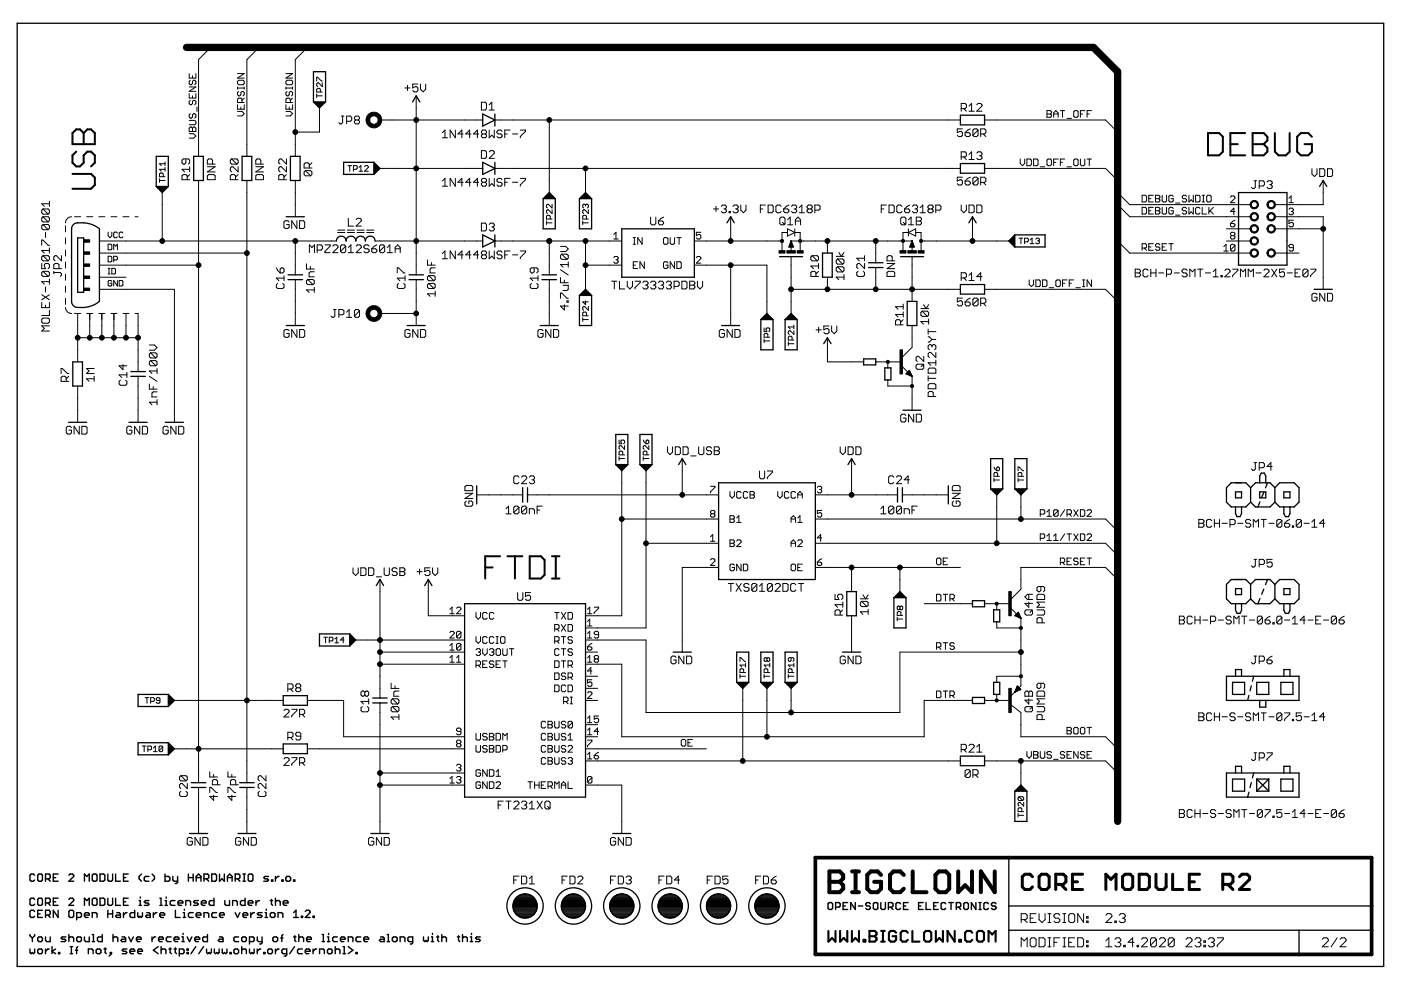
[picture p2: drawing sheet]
<svg xmlns="http://www.w3.org/2000/svg" width="297mm" height="210mm" viewBox="0 0 297 210" stroke-linecap="round" stroke-linejoin="round" font-family="sans-serif">
<g fill="none" stroke="#000" stroke-width=".21">
<path d="M40.1 15.6v1h1.4v-1M40.1 19.9v.9h1.4v-.9M40.1 18.4h1.4l-1.4 1h1.4M40.3 17l-.2 .3v.4l.2 .3h.3l.2-.3v-.4l.2-.3 .5 .3v.4l-.2 .3M40.8 16.1v.5M44.7 10.1l-2.6 2.5v20.5M50.4 17.3l.2-.3h.9l.3 .3v.4l-.3 .3h-.9l-.2-.3zM50.4 18.4v.5M50.4 18.7h1.4M50.4 15.6h1.4l-1.4 1h1.4M50.6 19.4l-.2 .2v.5l.4 .2 .3-.2v-.5l.4-.2 .3 .2v.5l-.3 .2M51.8 18.4v.5"/>
<path d="M54.9 10.1l-2.6 2.5v20.5M60.6 18.7h1.4M60.6 17.3l.3-.3h.9l.2 .3v.4l-.2 .3h-.9l-.3-.3zM60.6 15.6h1.4l-1.4 1h1.4M60.6 18.4v.5M60.9 19.4l-.3 .2v.5l.3 .2 .4-.2v-.5l.3-.2h.2l.2 .2v.5l-.2 .2M62 18.4v.5M65.2 10.1l-2.6 2.5v20.5M67.1 17.2v-.8h.3l.7 .8h.2M67.1 19.9v.8M67.9 19.5v-.6l-.2-.2h-.3l-.3 .2v.6h1.2M68.3 17.6v.8l-.8-.8-.4 .2v.3l.3 .3"/>
<path d="M85.9 18.6h1M86.4 18.1v1.1M88.6 17.8h-1.1v.8l.6-.2h.2l.3 .2v.6l-.3 .3h-.5l-.3-.3M89.2 17.8v1.1l.5 .6 .6-.6v-1.1M33.8 38.3h1.2M33.8 37.9v.8M34.6 37.5v-.6l-.2-.2h-.4l-.2 .2v.6h1.2M35 35.9h-1.2l.4 .4M35 34.3v.8M35 35.5v.8M35 34.7h-1.2l.4 .4M39.4 33.7v.8l-.3 .3h-.2l-.3-.3v-.5l.3-.3h1l.3 .3v.5l-.3 .3"/>
<path d="M39.7 38.1v-.8l-.3-.3h-.5l-.3 .3v.8h1.6M40.1 28.3h.9l.5 .5-.5 .5h-.9M40.1 27.2l.2-.3 .5 .3 .5-.3 .2 .3v.7h-1.4zM40.1 25.5h1.2l.2 .3v.4l-.2 .3h-1.2M40.2 37l-.5 .5M40.2 35.9h-1.6l.5 .5M40.2 35.3v1.1M40.3 21.3l-.2 .2v.5l.2 .2 .5-.2v-.5l.2-.2 .5 .2v.5l-.2 .2M40.3 24.1l-.2 .2v.5l.2 .2 .5-.2v-.5l.2-.2 .5 .2v.5l-.2 .2M40.8 20.3v.5M40.8 27.2v.7M41.8 22.7v.9"/>
<path d="M42.1 38.3v127.6M44 37.3l.2-.3h1.1l.3 .3v.8h-1.6zM44 35.3h1.6l-1.6 1.1h1.6M45.1 34.8v-.8l-.3-.3h-.6l-.2 .3v.8h1.6M49.1 33.7h1.1l.3 .3v.5l-.3 .3M49.1 33.7l-.3 .3v.5l.3 .3h1.1M49.1 33.7l1.1 1.1M49.9 38.1v-.8l-.2-.3h-.6l-.3 .3v.8h1.7M50.4 23.6h.9l.5 .5-.5 .5h-.9M50.4 22.2v1h1.4v-1M50.5 35.3v1.1l-1.1-1.1h-.3l-.3 .3v.6l.3 .2M50.5 37l-.6 .5"/>
<path d="M51.1 22.7v.5M51.3 21.7v-.7l-.2-.2h-.5l-.2 .2v.7h1.4M51.8 20.8l-.5 .5M52.3 38.3v127.6M54.2 37.3l.3-.3h1.1l.3 .3v.8h-1.7zM54.2 35.3h1.7l-1.7 1.1h1.7M55.3 34.8v-.8l-.2-.3h-.6l-.3 .3v.8h1.7M60.2 38.1v-.8l-.3-.3h-.5l-.3 .3v.8h1.6M60.6 23.6h1l.4 .5-.4 .5h-1M60.6 22.2v1h1.4v-1M60.7 33.7v1.1l-1.1-1.1h-.2l-.3 .3v.5l.3 .3M60.7 35.3v1.1l-1.1-1.1h-.2l-.3 .3v.6l.3 .2"/>
<path d="M60.7 37l-.5 .5M61.3 22.7v.5M61.6 21.7v-.7l-.3-.2h-.4l-.3 .2v.7h1.4M62 20.8l-.4 .5M62.6 38.3v7.7M64.7 36.2l-.2 .2v.6l.2 .3h1.1M64.7 36.2h1.1l.3 .2v.6l-.3 .3M64.7 36.2l1.1 1.1M65.6 35.6v-.8l-.3-.3h-.6l-.2 .3v.8h1.6M66.1 34.5l-.5 .6M67.1 20.3h1.2M67.7 22.9v5.1h-5.1"/>
<path d="M72.4 24.6h.5M72.6 24.6v1.4l-.2 .3h-.3l-.3-.3M73.5 25.7h.8l.3-.3v-.5l-.3-.3h-.8v1.7M73.8 35.1h.7M74.1 35.1v1.2M74.9 35.9h.6l.2-.2v-.4l-.2-.2h-.6v1.2M75.4 25.4h.5M75.4 25.4l-.3 .3v.3l.3 .3h.5l.3-.3v-.3l-.3-.3M75.4 25.4l-.3-.2v-.3l.3-.3h.5l.3 .3v.3l-.3 .2M76.1 35.5l.4-.4v1.2M76.1 36.3h.8M77.3 35.3l.2-.2h.4l.2 .2v.2l-.8 .8h.8"/>
<path d="M80.6 25.4h21.7M80.6 35.7h21.7M88.2 20.3v38M93.8 28.1l.5-.5v1.6M93.8 38.4l.5-.6v1.7M93.8 29.2h1.1M93.8 39.5h1.1M96.5 27.6v1.6l-1.1-1.6v1.6M96.5 37.8v1.7l-1.1-1.7v1.7M98.2 28.4h-1.1l.8-.8v1.6M98.2 38.7h-1.1l.8-.9v1.7M99.8 28.4h-1.1l.9-.8v1.6"/>
<path d="M99.8 38.7h-1.1l.9-.9v1.7M101.5 28.4h-1.1l.8-.8v1.6M101.5 38.7h-1.1l.8-.9v1.7M102.1 21.7h.8l.2 .2v1.2l-.2 .2h-.8zM102.1 31.9h.8l.2 .3v1.1l-.2 .3h-.8zM102.3 28.4l-.2-.3v-.2l.2-.3h.6l.2 .3v.2l-.2 .3M102.3 28.4l-.2 .3v.2l.2 .3h.6l.2-.3v-.2l-.2-.3M102.3 38.7l-.2-.3v-.3l.2-.3h.6l.2 .3v.3l-.2 .3M102.3 38.7l-.2 .2v.3l.2 .3h.6l.2-.3v-.3l-.2-.2M102.3 28.4h.6M102.3 38.7h.6M103.7 23.3h1.1"/>
<path d="M103.7 22.2l.6-.5v1.6M103.7 32.2l.3-.3h.5l.3 .3v.3l-1.1 1.1h1.1M103.7 27.6v1.6l.6-.5 .5 .5v-1.6M103.7 37.8v1.7l.6-.6 .5 .6v-1.7M104.9 25.4h98.7M104.9 35.7h98.7M106.4 27.9l-.2-.3h-.6l-.2 .3v.2l.2 .3h.6l.2 .3v.2l-.2 .3h-.6l-.2-.3M106.4 38.1l-.2-.3h-.6l-.2 .3v.3l.2 .3h.6l.2 .2v.3l-.2 .3h-.6l-.2-.3M107 28.4h.6M107 38.7h.6M108.1 27.6h-1.1v1.6M108.1 37.8h-1.1v1.7"/>
<path d="M108.7 28.4h1.1M108.7 38.7h1.1M110.3 27.6h1.1v.3l-1.1 1v.3M110.3 37.8h1.1v.3l-1.1 1.1v.3M116.5 25.4v15.4M124.1 35.7v5.1M203.8 23h.8l.3-.2v-.6l-.3-.3h-.8v1.7M203.8 33.3h.8l.3-.3v-.5l-.3-.3h-.8v1.6M204 37.6h-1v.8l.5-.3h.3l.2 .3v.5l-.2 .3h-.6l-.2-.3M204 27.3h-1v.8l.5-.2h.3l.2 .2v.6l-.2 .3h-.6l-.2-.3M204.3 23l.6 .6M204.3 33.3l.6 .5"/>
<path d="M204.6 38.4h.8l.3 .3v.2l-.3 .3h-.5l-.3-.3zM204.6 28.1h.8l.3 .3v.3l-.3 .3h-.5l-.3-.3zM205.4 22.5l.6-.6v1.7M205.4 32.7l.6-.5v1.6M205.4 23.6h1.1M205.4 33.8h1.1M205.7 27.3l-1.1 .8M205.7 37.6l-.5 .2-.6 .6M207.1 22.2l.3-.3h.5l.3 .3v.3l-1.1 1.1h1.1M207.1 32.5l.3-.3h.5l.3 .3v.2l-.3 .3M207.4 37.8l-.3-.2h-.6l-.2 .2v1.1M207.4 27.6l-.3-.3h-.6l-.2 .3v1.1"/>
<path d="M207.4 27.6v1.1l-.3 .3h-.6l-.2-.3M207.4 37.8v1.1l-.3 .3h-.6l-.2-.3M207.4 27.6l-1.1 1.1M207.4 37.8l-1.1 1.1M207.6 33h.3M207.9 33l.3 .3v.2l-.3 .3h-.5l-.3-.3M207.9 28.4h.8l.3-.3v-.5l-.3-.3h-.8v1.7M207.9 38.7h.8l.3-.3v-.6l-.3-.2h-.8v1.6M208.5 28.4l.5 .6M208.5 38.7l.5 .5M208.7 25.4h25.7l2.6 2.6M208.7 35.7h25.7l2.6 2.6"/>
<path d="M216.3 33.7v.9l.5 .5 .5-.5v-.9M217.7 33.7h.7l.3 .3v.9l-.3 .2h-.7zM219.1 33.7h.8l.2 .3v.9l-.2 .2h-.8zM220.6 35.4h.9M222 23.5h.7l.2 .2v.2l-.2 .3 .2 .4-.2 .3h-.7zM222 24.2h.7M222.2 33.7h.5l.2 .3v.9l-.2 .2h-.5l-.2-.2v-.9zM223.4 24.2h.9M223.4 24.9v-1l.5-.4 .4 .4v1M223.4 34.4h.5M224.3 33.7h-.9v1.4M224.8 23.5h.9"/>
<path d="M224.8 34.4h.5M225.3 23.5v1.4M225.7 33.7h-.9v1.4M226.2 35.4h1M226.2 25.1h1M227.6 23.7l.3-.2h.4l.3 .2v.9l-.3 .3h-.4l-.3-.3zM227.9 33.7h.4l.3 .3v.9l-.3 .2h-.4l-.3-.2v-.9zM229.1 33.7v1.2l.2 .2h.5l.2-.2v-1.2M229.1 24.2h.4M230 23.5h-.9v1.4M230.5 33.7h.9M230.5 24.2h.4"/>
<path d="M230.9 33.7v1.4M231.4 23.5h-.9v1.4M265.9 38.3h.5M266.1 38.3v1.4l-.2 .3h-.3l-.3-.3M267 39.4h.8l.3-.2v-.6l-.3-.3h-.8v1.7M268.6 38.6l.3-.3h.6l.2 .3v.3l-.2 .3M269.2 39.2h.3M269.5 39.2l.2 .2v.3l-.2 .3h-.6l-.3-.3M278.2 35.8v1.1l.5 .5 .5-.5v-1.1M279.8 35.8h.8l.3 .2v1.1l-.3 .3h-.8zM280.5 38.3v5.1h-10.2M281.5 35.8h.8l.2 .2v1.1l-.2 .3h-.8z"/>
<path d="M8.8 55.9v1.1h.9l-.3-.6v-.3l.3-.2h.5l.3 .2v.6l-.3 .3M8.8 52v-1.1h.3l1.1 1.1h.3M9.1 46h1.1l.3 .2v.6l-.3 .3M9.1 57.5l-.3 .3v.5l.3 .3h1.1M9.1 57.5h1.1l.3 .3v.5l-.3 .3M9.1 54.2l-.3 .3v.5l.3 .3h1.1M9.1 54.2h1.1l.3 .3v.5l-.3 .3M9.1 44.3h1.1l.3 .3v.5l-.3 .3M9.1 46l-.3 .2v.6l.3 .3h1.1M9.1 44.3l-.3 .3v.5l.3 .3h1.1M9.1 47.6l-.3 .3v.5l.3 .3h1.1M9.1 47.6h1.1l.3 .3v.5l-.3 .3"/>
<path d="M9.1 57.5l1.1 1.1M9.1 54.2l1.1 1.1M9.1 47.6l1.1 1.1M9.1 46l1.1 1.1M9.1 44.3l1.1 1.1M9.7 49.3v1.1M10.5 42.7v1.1M10.5 52.6v1.1M10.5 59.2v1.1M10.5 59.7h-1.7l.6 .6M10.5 53.1h-1.7l.6 .6M10.5 43.2h-1.7l.6 .6"/>
<path d="M11.4 57.8h1.4l.2 .3v.2l-.2 .3M11.4 57.5v.6M12.5 57v-.9l-.3-.2h-.5l-.3 .2v.9h1.6M13 54.2v1.1l-1-1.1h-.3l-.3 .3v.5l.3 .3M13.9 47.9v1.3M13.9 50.4v1.3M13.9 53v1.3M13.9 55.6v1.3M13.9 58.1v1.3M15.2 46l-.8 .2-.4 .5-.1 .5M15.8 46h1.3M18.4 46h1.3"/>
<path d="M21 46h1.2M21.1 53.7h31.2M21.1 51.1h50.2M21.1 56.2h21M21.1 58.8h5.6M22.9 49.2v.8l.4 .4 .4-.4v-.8M22.9 51.8h.6l.2 .2v.8l-.2 .2h-.6zM22.9 54.3h.6l.2 .2v.8l-.2 .2h-.6zM22.9 58.1h.4M22.9 56.9h.4M23.1 56.9v1.2M23.5 46h1.3"/>
<path d="M23.7 59.7l-.2-.2h-.4l-.2 .2v.8l.2 .1h.4l.2-.1v-.5h-.4M23.7 56.9h.6l.2 .2v.8l-.2 .2h-.6zM24.1 53v-1.2l.4 .4 .4-.4v1.2M24.1 55.1h.6l.2-.2v-.4l-.2-.2h-.6v1.2M24.9 49.4l-.2-.2h-.4l-.2 .2v.8l.2 .2h.4l.2-.2M24.9 59.5v1.1l-.8-1.1v1.1M25.3 59.5h.6l.2 .2v.8l-.2 .1h-.6zM26.1 49.4l-.2-.2h-.4l-.2 .2v.8l.2 .2h.4l.2-.2M26.1 46h1.2M28.6 46h.7M34.4 40.8v10.3M58.6 56.8l.8 1.1"/>
<path d="M59.4 57l.3-.2h.2l.3 .2v.6l-.3 .3h-.5zM60.2 58.4v1.1M60.2 59h-1.6l.5 .5M61.3 47.1l-.3-.3h-.5l-.3 .3v1.1l.3 .3h.5l.3-.3v-.6h-.6M62.6 51.1v7.2M62.6 59.3v9.7M62.9 46.8v1.7l-1.1-1.7v1.7M63.5 46.8h.8l.3 .3v1.1l-.3 .3h-.8zM65 55.9v1.1h1.6M65.3 59.3h1.1l.2 .2v.6l-.2 .2M65.3 59.3l-.3 .2v.6l.3 .2h1.1M65.3 59.3l1.1 1"/>
<path d="M65.6 53.6v-1.7l.5 .6 .6-.6v1.7M65.8 56.5v.5M66.6 57.6h-.8l-.3 .3v.8h1.1M67.2 53h.9l.2-.3v-.5l-.2-.3h-.9v1.7M68.9 51.9h1.1v.3l-1.1 1.1v.3h1.1M70.5 52.2l.3-.3h.6l.2 .3v.3l-1.1 1.1h1.1M71.6 49.3h1.5M71.6 48.8h1.5M73.3 52.2l-1.1 1.1M73.3 52.2l-.3-.3h-.5l-.3 .3v1.1M73.3 52.2v1.1l-.3 .3h-.5l-.3-.3M73.6 49.3h1.6"/>
<path d="M73.6 48.8h1.6M73.9 46.3v1.6h1.1M73.9 53.6h1.1M73.9 52.5l.5-.6v1.7M75.5 46.6l.3-.3h.5l.3 .3v.2l-1.1 1.1h1.1M75.5 52.2l.3-.3h.5l.3 .3v.3l-1.1 1.1h1.1M75.7 49.3h1.5M75.7 48.8h1.5M77.7 49.3h1.6M77.7 48.8h1.6M78.3 52.2l-.3-.3h-.6l-.2 .3v.3l.2 .2h.6l.3 .3v.3l-.3 .3h-.6l-.2-.3M78.8 52.7h.8l.3 .3v.3l-.3 .3h-.5l-.3-.3z"/>
<path d="M79.5 51.1h22.8M79.9 51.9l-.5 .3-.6 .5M81.6 52.2l-.3-.3h-.6l-.2 .3v1.1M81.6 52.2v1.1l-.3 .3h-.6l-.2-.3M81.6 52.2l-1.1 1.1M82.1 53.6h1.1M82.1 52.5l.6-.6v1.7M83.8 52.7h1.1M83.8 53.6v-1.1l.5-.6 .6 .6v1.1M84.2 57.9v-1.1h.3l1.1 1.1h.3M85.9 59h-1.7l.6 .5M85.9 58.4v1.1"/>
<path d="M88.2 59.3v9.7M90.6 55.1v1.1h1.7M90.9 58.4h1.1l.3 .3v.5l-.3 .3M90.9 58.4l-.3 .3v.5l.3 .3h1.1M90.9 58.4l1.1 1.1M91.5 55.7v.5M92.3 56.8h-.8l-.3 .2v.9h1.1M93.8 53.8l.5-.6v1.7M93.8 54.9h1.1M96.5 53.2v1.7l-1.1-1.7v1.7M98.2 54h-1.1l.8-.8v1.7M99.8 54h-1.1l.9-.8v1.7"/>
<path d="M101.5 54h-1.1l.8-.8v1.7M102.1 47.3h.8l.2 .3v1.1l-.2 .3h-.8zM102.3 54l-.2-.2v-.3l.2-.3h.6l.2 .3v.3l-.2 .2M102.3 54l-.2 .3v.3l.2 .3h.6l.2-.3v-.3l-.2-.3M102.3 54h.6M103.7 47.6l.3-.3h.5l.3 .3v.3l-.3 .2M103.7 53.2v1.7l.6-.6 .5 .6v-1.7M104.3 48.1h.2M104.5 48.1l.3 .3v.3l-.3 .3h-.5l-.3-.3M104.9 51.1h26.9M106.4 53.5l-.2-.3h-.6l-.2 .3v.3l.2 .2h.6l.2 .3v.3l-.2 .3h-.6l-.2-.3M107 54h.6"/>
<path d="M108.1 53.2h-1.1v1.7M108.7 54h1.1M110.3 53.2h1.1v.3l-1.1 1.1v.3M113.2 56.8v.8l-.2 .3h-.3l-.3-.3v-.6l.3-.2h1.1l.3 .2v.6l-.3 .3M114.1 59h-1.7l.6 .5M114.1 58.4v1.1M115.9 47.2h1.2M115.9 46.8v.8M116.5 51.1v7.2M116.5 59.3v9.7M116.6 46.4v-.6l-.1-.1h-.4l-.2 .1v.6h1.2M117.1 43.3v.8l-.9-.8-.3 .2v.4l.2 .2"/>
<path d="M117.1 44.5v.8l-.9-.8-.3 .2v.4l.2 .2M118.8 58.8v1.1h1.7M118.8 57.2l1.7 1.1M118.8 52.2h1.1l.6 .6-.6 .5h-1.1M119.1 53.9l-.3 .3v.5l.3 .3h1.1M119.1 53.9h1.1l.3 .3v.5l-.3 .3M119.1 53.9l1.1 1.1M119.7 59.4v.5M120.5 56.1h-1.7l.6 .5M120.5 55.5v1.1M123.5 46.8v.8M123.5 47.2h1.2"/>
<path d="M124.1 56.2h7.7M124.1 43.5v.2M124.1 51.1v10.2M124.1 43.5l-.1-.2-.5 .2v.4l.2 .2M124.1 43.5l.2-.2 .4 .2v.4l-.2 .2M124.3 46.4v-.6l-.2-.1h-.4l-.2 .1v.6h1.2M124.7 44.5v.8l-.7-.8-.5 .2v.4l.2 .2M129.7 59.6h1.1M130.1 50.7h1M130.1 54.6l.3-.2h.4l.3 .2-.3 .5M130.1 49.7l.5-.4v1.4M130.2 59.6v1.7"/>
<path d="M130.6 55.1h.2M130.8 55.1l.3 .2-.3 .5h-.4l-.3-.2M131.3 59.6v1.7h1.1M133 59.6v1.1l.5 .6 .6-.6v-1.1M134.3 56.2h.4M134.3 51.8h.4M134.3 50.4h.4M134.5 50.4v1.4M134.6 59.6h1.1v.3l-1.1 1.1v.3M135.2 55.5h-.9v1.4h.9M136.1 50.4v1.4l-.9-1.4v1.4M136.3 59.9l.3-.3h.5l.3 .3v.3l-.3 .3"/>
<path d="M136.6 55.5v1.4l-.9-1.4v1.4M137.9 46v1.4l.3 .3h.6l.2-.3v-1.4M137.9 59.9l.3-.3h.6l.2 .3v.3l-.2 .3M139.6 46.9h.8l.3 .2v.3l-.3 .3h-.5l-.3-.3zM139.6 59.9l.3-.3h.5l.3 .3v.3l-.3 .3M140.7 46l-.6 .3-.5 .6M140.9 50.4h.5l.2 .2v1l-.2 .2h-.5l-.2-.2v-1zM141.3 59.9l.2-.3h.6l.2 .3v.3l-.2 .3M141.6 55.8l-.2-.3h-.5l-.2 .3v.9l.2 .2h.5l.2-.2v-.5h-.5M142.1 50.4v1.2l.2 .2h.5l.2-.2v-1.2M143 55.5v1.4l-.9-1.4v1.4M143.5 55.5h.7l.2 .3v.9l-.2 .2h-.7z"/>
<path d="M143.5 50.4h.9M144 50.4v1.4M144.6 59.6h.8l.2 .3v1.1l-.2 .3h-.8zM146.2 59.6h.8l.3 .3v.3l-.3 .3 .3 .2v.3l-.3 .3h-.8zM147.2 51.1h18.6M147.2 56.2h15.4v10.3M147.6 54.6l.3-.2h.5l.2 .2v.2l-1 1h1M147.9 59.6v1.1l.5 .6 .6-.6v-1.1M148.6 49.3h-1v.7l.5-.3h.3l.2 .3v.4l-.2 .3h-.5l-.3-.3M151.3 44.3h1.1M151.8 43.8v1M152.9 43.8l.3-.3h.5l.3 .3v.2l-.3 .3"/>
<path d="M153.5 44.3h.2M153.7 44.3l.3 .3v.2l-.3 .3h-.5l-.3-.3M154.6 44.8h.3v.3h-.3zM154.9 46v5.1M154.9 56.2v12.8M155.4 43.8l.3-.3h.5l.3 .3v.2l-.3 .3M156 44.3h.2M156.2 44.3l.3 .3v.2l-.3 .3h-.5l-.3-.3M157.1 43.5v1.1l.5 .5 .6-.5v-1.1M161.2 44.3h.5M162.3 43.5h-1.1v1.6M162.9 43.5h.8l.2 .3v1l-.2 .3h-.8z"/>
<path d="M165.3 46.3l.3-.3h.6l.2 .3v1.1l-.2 .3h-.6l-.3-.3zM165.6 43.8l-.3-.3h-.5l-.3 .3v1l.3 .3h.5l.3-.3M165.9 47.1l.5 .6M166.2 44.3h.8l.3 .3v.2l-.3 .3h-.6l-.2-.3zM167 49.3h-1.2v3.8M167 48.5l1.5 .8-1.5 .8zM167 47.7h1.1M167 46.6l.5-.6v1.7M167.3 43.5l-.6 .3-.5 .5M167.7 51.1h25.7M167.7 51.1v2M167.7 54.4v12.1"/>
<path d="M167.7 51.1l.6 1.3h-1.1zM167.7 51.1l-.4 1.3M167.7 51.1l-.2 1.3M167.7 51.1l-.1 1.3M167.7 51.1l.2 1.3M167.7 51.1l.3 1.3M167.7 51.1l.4 1.3M167.8 43.8l.3-.3h.5l.3 .3v.2l-.3 .3M168.4 44.3h.2M168.5 49.3h1.2v3.8M168.5 48.5v1.6M168.6 46.9h1.1"/>
<path d="M168.6 47.7v-1.1l.6-.6 .5 .6v1.1M168.6 44.3l.3 .3v.2l-.3 .3h-.5l-.3-.3M169.5 45.1h1.1M169.5 44l.5-.5v1.6M171.4 44.3l-.3 .3v.2l.3 .3h.5l.3-.3v-.2l-.3-.3M171.4 44.3l-.3-.3v-.2l.3-.3h.5l.3 .3v.2l-.3 .3M171.4 44.3h.5M172.2 54.2h1.1l.2 .3v.5l-.2 .3M172.2 54.2l-.3 .3v.5l.3 .3h1.1M172.2 54.2l1.1 1.1M172.8 44.6h.8l.3-.3v-.5l-.3-.3h-.8v1.6M173 58.6v-.8l-.3-.3h-.5l-.3 .3v.8h1.6"/>
<path d="M173.5 57.5l-.5 .6M173.5 56.4h-1.6l.6 .6M173.5 55.9v1.1M175.4 51.1v2.6M175.4 58.8v2.5M177.3 54.4h1.6M177.6 54.9l-.3 .3v.5l.3 .3h1.1M177.6 54.9h1.1l.2 .3v.5l-.2 .3M177.6 56.6h1.1l.2 .2v.6l-.2 .3M177.6 56.6l-.3 .2v.6l.3 .3h1.1M177.6 56.6l1.1 1.1M177.6 54.9l1.1 1.1"/>
<path d="M177.8 53.5l.6 .9 .5-.9M178.9 58.8h-1.6l.5 .5M178.9 58.2v1.1M181.9 57.5l-.2 .3v.5l.2 .3h1.1l.3-.3v-.5l-.3-.3M183.3 55.9v1.1l-1.1-1.1h-.3l-.2 .2v.6l.2 .3M183.3 54.2v1.1M183.3 54.8h-1.6l.5 .5M185.7 51.1v4.6M185.7 56.7v4.6M186.8 44.3h.6M187.9 43.5h-1.1v1.6M188.1 57.8l.2-.3h1.1l.3 .3v.8h-1.6z"/>
<path d="M188.1 55.9h1.6l-1.6 1.1h1.6M188.5 43.5h.8l.3 .3v1l-.3 .3h-.8zM189.2 55.3v-.8l-.3-.3h-.6l-.2 .3v.8h1.6M191.2 46h.6l.3 .3v1.1l-.3 .3h-.6l-.2-.3v-1.1zM191.2 43.8l-.2-.3h-.6l-.3 .3v1l.3 .3h.6l.2-.3M191.5 47.1l.6 .6M191.8 44.3h.8l.3 .3v.2l-.3 .3h-.5l-.3-.3zM192.6 49.3h-1.1v3.8M192.6 49.3l1.5-.8v1.6zM192.6 48.5v1.6M192.6 47.7h1.1M192.6 46.6l.6-.6v1.7"/>
<path d="M192.9 43.5l-.6 .3-.5 .5M193.4 51.1v2M193.4 54.4v9.5M193.4 51.1l.5 1.3h-1.1zM193.4 51.1l.4 1.3M193.4 51.1l.2 1.3M193.4 51.1l.1 1.3M193.4 51.1l-.1 1.3M193.4 51.1l-.3 1.3M193.4 51.1l-.4 1.3M193.4 43.8l.3-.3h.6l.2 .3v.2l-.2 .3M194 44.3h.3"/>
<path d="M194.1 49.3h1.2v3.8M194.3 46h.8l.3 .3v.3l-.3 .3 .3 .2v.3l-.3 .3h-.8zM194.3 46.9h.8M194.3 44.3l.2 .3v.2l-.2 .3h-.6l-.3-.3M195.1 45.1h1.1M195.1 44l.5-.5v1.6M195.3 51.1h18.6M197 44.3l-.3 .3v.2l.3 .3h.6l.2-.3v-.2l-.2-.3M197 44.3l-.3-.3v-.2l.3-.3h.6l.2 .3v.2l-.2 .3M197 44.3h.6M198.4 44.6h.8l.3-.3v-.5l-.3-.3h-.8v1.6M203.8 43.5v1.1l.5 .5 .6-.5v-1.1"/>
<path d="M203.8 58.9h.8l.3-.2v-.6l-.3-.3h-.8v1.7M204.3 58.9l.6 .6M205.4 59.5h1.1M205.4 58.4l.6-.6v1.7M205.4 43.5h.9l.2 .3v1l-.2 .3h-.9zM206.2 46v5.1M207.1 43.5h.8l.3 .3v1l-.3 .3h-.8zM208.2 58.7h-1.1l.8-.9v1.7M216.1 50.5h.8M216.5 50.5v1.2M217.2 51.3h.6l.2-.2v-.4l-.2-.2h-.6v1.2M218.2 59.4v.9l.5 .5 .4-.5v-.9"/>
<path d="M218.4 50.9l.4-.4v1.2M218.4 51.7h.8M219.6 50.7l.2-.2h.4l.2 .2-.2 .4M219.6 59.4h.7l.3 .2v.9l-.3 .3h-.7zM220 51.1h.2M220.2 51.1l.2 .2-.2 .4h-.4l-.2-.2M221 59.4h.7l.3 .2v.9l-.3 .3h-.7zM223.9 59.6l.2-.2h.5l.2 .2v.9l-.2 .3h-.5l-.2-.3zM226.2 59.4h-.9v1.4M227.6 59.4h-.9v1.4M229.5 59.4h.5M229.8 59.4v1.4"/>
<path d="M231.4 59.4v1.4l-.9-1.4v1.4M237 51.1l2.5 2.6h25.7M237 40.8l2.5 2.6h25.7M237 43.4l2.5 2.6h25.7M240.7 57.9h.8M240.7 57.1h.8l.3 .2v.3l-.3 .3 .3 .2v.3l-.3 .3h-.8zM242.1 52.6h.7l.3-.2v-.5l-.3-.2h-.7v1.4M242.1 41.4h.7l.3 .2v1l-.3 .2h-.7zM242.1 44h.7l.3 .2v.9l-.3 .3h-.7zM242.6 52.6l.5 .5M243.4 57.3l-.2-.2h-.6l-.3 .2v1.1l.3 .3h.6l.2-.3M243.6 52.4h.4"/>
<path d="M243.6 42.1h.4M243.6 44.7h.4M244 57.9h1.1M244 57.1v1.6M244.5 51.7h-.9v1.4h.9M244.5 41.4h-.9v1.4h.9M244.5 44h-.9v1.4h.9M245 41.4h.7l.2 .2-.2 .5 .2 .5-.2 .2h-.7zM245 44h.7l.2 .2v.2l-.2 .3 .2 .4-.2 .3h-.7zM245 42.1h.7M245 44.7h.7M245.1 57.1v1.6"/>
<path d="M245.7 57.9h1M245.9 51.9l-.2-.2h-.5l-.2 .4 .2 .3h.5l.2 .4-.2 .3h-.5l-.2-.3M246.4 52.4h.5M246.4 41.4v1.2l.2 .2h.5l.2-.2v-1.2M246.4 44v1.1l.2 .3h.5l.2-.3v-1.1M247.3 58.1h.8l.3-.2v-.6l-.3-.2h-.8v1.6M247.3 51.7h-.9v1.4h.9M247.8 51.7h1M248.3 51.7v1.4M248.8 41.6l-.3-.2h-.4l-.3 .2v1l.3 .2h.4l.3-.2v-.5h-.5M248.8 44.2l-.3-.2h-.4l-.3 .2v.9l.3 .3h.4l.3-.3v-.4h-.5M249 57.9h1"/>
<path d="M249.2 45.6h1M249.2 43.1h1M251.6 41.6l-.2-.2h-.5l-.2 .2 .2 .5h.5l.2 .3-.2 .4h-.5l-.2-.2M251.6 44.2l-.2-.2h-.5l-.2 .2v.2l.2 .3h.5l.2 .2-.2 .5h-.5l-.2-.3M251.7 57.3l-.3-.2h-.5l-.3 .2v.3l.3 .3h.5l.3 .2v.3l-.3 .3h-.5l-.3-.3M252.1 41.4v1.4l.4-.4 .5 .4v-1.4M252.1 44v1.4l.4-.5 .5 .5v-1.4M252.3 58.7v-1.6l.5 .5 .6-.5v1.6M253.5 41.4h.7l.2 .2v1l-.2 .2h-.7zM253.9 57.1h1.1M254.4 44.2l-.2-.2h-.5l-.2 .2v.9l.2 .3h.5l.2-.3M254.5 57.1v1.6"/>
<path d="M254.9 42.8h.5M254.9 41.4h.5M254.9 44v1.4h.9M255.1 41.4v1.4M255.6 57.9h1.1M256.1 41.4h.4l.3 .2v1l-.3 .2h-.4l-.3-.2v-1zM256.3 44v1.4M256.5 44.7l.8 .7M257.2 57.6l.6-.5v1.6M257.2 58.7h1.1M257.3 44l-1 .9M258.9 58.4h.2v.3h-.2z"/>
<path d="M259.5 53.2h.9M259.5 52.3l.4-.5v1.4M259.7 57.3l.3-.2h.5l.3 .2v.3l-1.1 1.1h1.1M260 51.1h5.2M260 48.5h5.2M260.9 41.8l.2-.2h.5l.2 .2v.2l-.9 1h.9M260.9 47.4h.7l.2 .5-.2 .2h-.5l-.2-.2zM261.1 50l-.2-.3 .2-.4h.5l.2 .2-.2 .5M261.1 50l-.2 .2 .2 .5h.5l.2-.3-.2-.4M261.1 50h.5M261.3 57.1h1.1v.2l-1.1 1.1v.3M261.8 52v1l-.2 .2h-.5l-.2-.2"/>
<path d="M261.8 44.8h-.9l.7-.7v1.4M261.8 46.7l-.9 .7M261.8 52l-.2-.2h-.5l-.2 .2v1M261.8 52l-.9 1M263 58.7v-1.6l.5 .5 .6-.5v1.6M264.6 58.7v-1.6l.6 .5 .5-.5v1.6M266.3 57.9h1.1M268 57.3l.2-.2h.6l.2 .2v.3l-1 1.1h1M269.6 57.1l1.1 1.6M270.3 53.7h5.1M270.3 46h10.2v15.3M270.3 48.5h10.2"/>
<path d="M270.7 57.1l-1.1 1.6M272.4 57.1h-1.1v.8l.8-.3 .3 .3v.5l-.3 .3h-.6l-.2-.3M272.9 57.9h1.1M273.3 42l.4-.4v1.4M273.3 43h.9M273.3 44.4l.2-.3h.5l.2 .3-.2 .4M273.7 44.8h.3M274 44.8l.2 .3-.2 .4h-.5l-.2-.2M274.2 46.7h-.9v.7l.4-.2 .5 .2v.5l-.2 .2h-.5l-.2-.2M274.2 52.5h-.7l-.2-.2 .2-.5h.5l.2 .2v1l-.2 .2h-.5l-.2-.2M274.6 57.9h.5M275.7 57.1h-1.1v1.6h1.1"/>
<path d="M277.3 57.3v1.1l-.2 .3h-.6l-.3-.3M277.3 57.3l-.2-.2h-.6l-.3 .2v1.1M277.3 57.3l-1.1 1.1M277.9 57.1h1.1v.2l-1.1 1.1v.3M8.8 67.7l.3-.3h1.1l.3 .3v.6l-.3 .2h-1.1l-.3-.2zM8.8 64.1v1.1h1.7v-1.1M8.8 62.5l1.7 1.1M9.7 60.8v1.1M9.7 64.7v.5M10.5 69.1h-1.7l.6 .5-.6 .6h1.7M10.5 65.8v1.1h-1.7M10.5 62.5l-1.7 1.1"/>
<path d="M13 79.2v-1.1h.2l1.1 1.1h.3M13.9 65.2l.1 .5 .4 .5 .8 .3M13.9 60.7v1.3M13.9 63.3v1.2M14.6 79.8l-.6 .5M15.8 66.5h1.3M16.5 66.5v10.2M16.5 71.6h12.8M18.4 66.5h1.3M19 66.5v5.1M20 78.1h-1.7l.6 .6-.6 .5h1.7M20 79.8v1.1"/>
<path d="M21 66.5h1.2M21.1 61.3h15.9v28.2M21.6 66.5v5.1M23.5 66.5h1.3M24.2 66.5v5.1M26.1 66.5h1.2M26.1 77.3v1.1l-.8-.8h1.6M26.7 66.5v5.1M26.9 79v1M26.9 79.5h-1.6l.5 .5M28.6 66.5h.7v12.3M29.3 79.8v9.7"/>
<path d="M31.7 73.2h1l.6 .5-.6 .6h-1M31.7 79.8l1.6 1.1M31.9 76.5l-.2 .2v.6l.2 .3h1.1M31.9 74.8l-.2 .3v.5l.2 .3h1.1M31.9 74.8h1.1l.3 .3v.5l-.3 .3M31.9 76.5h1.1l.3 .2v.6l-.3 .3M31.9 76.5l1.1 1.1M31.9 74.8l1.1 1.1M33.3 78.1v1.1M33.3 78.7h-1.6l.5 .5M58.9 60.1l-.3 .3v.5l.3 .3h1l.3-.3v-.5l-.3-.3M61.3 70.1l-.3-.2h-.5l-.3 .2v1.1l.3 .3h.5l.3-.3v-.5h-.6"/>
<path d="M62.9 69.9v1.6l-1.1-1.6v1.6M63.5 69.9h.8l.3 .2v1.1l-.3 .3h-.8zM66.6 61.5h-1.6l.5 .5M66.6 60.9v1.1M70.7 65.6h.6M71 65.6v1.4l-.3 .3h-.3l-.2-.3M71.8 66.7h.8l.3-.2v-.6l-.3-.3h-.8v1.7M73.5 67.3h1.1M73.5 66.2l.5-.6v1.7M76.2 65.9v1.1l-.3 .3h-.5l-.3-.3M76.2 65.9l-.3-.3h-.5l-.3 .3v1.1M76.2 65.9l-1.1 1.1"/>
<path d="M80.6 66.5h7.6M84.5 60.1l-.3 .3v.5l.3 .3h1.1l.3-.3v-.5l-.3-.3M86.9 70.1l-.2-.2h-.6l-.2 .2v1.1l.2 .3h.6l.2-.3v-.5h-.5M88.6 69.9v1.6l-1.1-1.6v1.6M89.2 69.9h.8l.3 .2v1.1l-.3 .3h-.8zM90.9 60.1l-.3 .3v.5l.3 .3h1.1M90.9 60.1h1.1l.3 .3v.5l-.3 .3M90.9 60.1l1.1 1.1M92.3 62.3h-1.7l.6 .5M92.3 61.7v1.1M112.7 60.1l-.3 .3v.5l.3 .3h1.1l.3-.3v-.5l-.3-.3M115.1 70.1l-.2-.2h-.6l-.3 .2v1.1l.3 .3h.6l.2-.3v-.5h-.5"/>
<path d="M116.8 69.9v1.6l-1.1-1.6v1.6M117.3 69.9h.9l.2 .2v1.1l-.2 .3h-.9zM118.8 63.2v-1.1h.3l1.1 1.1h.3M119.4 60.5h1.1v.8l-.3 .3h-.8M119.7 64.6v1.1l-.9-.8h1.7M120.2 63.8h.3v.3h-.3zM123.5 67.4v.7M123.5 67.8h1.2M124.1 63.8v.8l-.6-.6h1.2M124.3 67v-.6l-.2-.2h-.4l-.2 .2v.6h1.2M124.7 65v.8l-.7-.8-.5 .2v.4l.2 .2M136.8 60.5h.3"/>
<path d="M137.1 60.5l.3 .2v.3l-.3 .3h-.5l-.3-.3M138.5 60.5h.3M138.8 60.5l.2 .2v.3l-.2 .3h-.6l-.3-.3M140.1 60.5h.3M140.4 60.5l.3 .2v.3l-.3 .3h-.5l-.3-.3M141.8 60.5h.3M142.1 60.5l.2 .2v.3l-.2 .3h-.6l-.2-.3M142.9 60.7h.8l.3-.2v-.6l-.3-.3h-.8v1.7M146.2 60.5h.8M153.6 70.1l-.3-.2h-.5l-.3 .2v1.1l.3 .3h.5l.3-.3v-.5h-.5M155.3 69.9v1.6l-1.1-1.6v1.6M155.8 69.9h.8l.3 .2v1.1l-.3 .3h-.8z"/>
<path d="M162 72.3h1.2M162 69.5v.8h.6l-.2-.4 .2-.4h.4l.2 .2v.4l-.2 .2M162 71.9v.8M162.8 71.5v-.6l-.2-.2h-.4l-.2 .2v.6h1.2M167.1 72.5v.8M167.1 72.9h1.2M167.7 61.3h35.9M167.9 72.1v-.6l-.2-.2h-.4l-.2 .2v.6h1.2M168.3 70.1v.8l-.8-.8-.4 .2v.4l.2 .2M168.3 68.9v.8M168.3 69.3h-1.2l.4 .4M173 69.9h1.1"/>
<path d="M173.6 69.4v1.1M175.4 71.6v5.1h7.7M175.8 69.1h-1.1v.8l.5-.2h.3l.3 .2v.6l-.3 .3h-.6l-.2-.3M176.3 69.1v1.1l.6 .6 .5-.6v-1.1M185.7 76.7h5.1M188.2 76.7v1.3M190.9 68.9v-.8l-.2-.3h-.6l-.2 .3v.8h1.6M191.1 77.5l2.3 2.3M191.5 67.8l-.6 .5M191.5 66.7h-1.6l.5 .5M191.5 64.5v1.1M191.5 66.1v1.1"/>
<path d="M191.5 65h-1.6l.5 .6M192.1 79.3l.7-.8 .6 1.3zM192.2 79.2l1.2 .6M192.3 79.1l1.1 .7M192.3 79l1.1 .8M192.4 79l1 .8M192.5 78.8l.9 1M192.6 78.8l.8 1M192.7 78.7l.7 1.1M192.8 78.6l.6 1.2M193.4 69v4.6l-2.3 2.3M193.4 79.8v7.2"/>
<path d="M194.2 77.5l.3-.3h1.1l.3 .3v.5l-.3 .3h-1.1l-.3-.3zM195.2 65.4h1.7M195.5 66l-.3 .3v.5l.3 .3h1.1M195.5 66h1.1l.3 .3v.5l-.3 .3M195.5 66l1.1 1.1M195.8 64.6l.5 .8 .6-.8M195.9 75.5v1.1l-1.1-1.1h-.3l-.3 .3v.6l.3 .2M195.9 77.2l-.6 .5M196.8 70.3h1.6M196.8 78.3l.3-.3h1l.3 .3v.8h-1.6zM196.8 69.8v1.1M196.8 79.7v1.1"/>
<path d="M196.8 71.4h.3l.5 .6M196.9 68.2h-1.7l.6 .5M196.9 67.6v1.1M197.6 73.3l.3-.2h.2l.3 .2v.6l-.3 .3M197.6 73.3l-.3-.2h-.2l-.3 .2v.6l.3 .3M197.6 73.3v.3M197.6 72l-.5 .5h-.3M197.6 72h.8M198.4 74.7v1.1l-1.1-1.1h-.2l-.3 .3v.5l.3 .3M198.4 76.4v1.1M198.4 76.9h-1.6l.5 .6M204 63.2h-1v.8l.5-.2h.3l.2 .2v.6l-.2 .3h-.6l-.2-.3"/>
<path d="M204.6 64h.8l.3 .3v.3l-.3 .3h-.5l-.3-.3zM205.7 63.2l-.5 .3-.6 .5M207.4 63.5l-.3-.3h-.6l-.2 .3v1.1M207.4 63.5l-1.1 1.1M207.4 63.5v1.1l-.3 .3h-.6l-.2-.3M207.9 64.3h.8l.3-.3v-.5l-.3-.3h-.8v1.7M208.5 64.3l.5 .6M208.7 61.3h25.7l2.6 2.6M222.4 61h1M225.3 60h.5M226.7 60h.5M228.1 61h1"/>
<path d="M229.5 60.8h.5M279.2 62.5l-.2-.3h-.6l-.2 .3v1.1l.2 .2h.6l.2-.2v-.6h-.5M280.9 62.2v1.6l-1.1-1.6v1.6M281.5 62.2h.8l.2 .3v1.1l-.2 .2h-.8zM14 80.9v-.8l-.2-.3h-.6l-.2 .3v.8h1.6M15.2 90.7l-.3-.3h-.6l-.2 .3v1.1l.2 .2h.6l.3-.2v-.6h-.6M16.5 81.9v7.6M16.8 90.4v1.6l-1.1-1.6v1.6M17.4 90.4h.8l.3 .3v1.1l-.3 .2h-.8zM20 80.3h-1.7l.6 .6M25.5 80.6l-.2 .3v.5l.2 .3h1.1l.3-.3v-.5l-.3-.3M28 90.7l-.3-.3h-.5l-.3 .3v1.1l.3 .2h.5l.3-.2v-.6h-.6"/>
<path d="M29.6 90.4v1.6l-1.1-1.6v1.6M30.2 90.4h.8l.3 .3v1.1l-.3 .2h-.8zM31.7 81.4v1.1h1.6M32.5 82v.5M33.3 85.3h-1.6l.5 .5M33.3 84.7v1.1M33.3 83.1h-.8l-.3 .3v.8h1.1M35.7 90.7l-.3-.3h-.6l-.2 .3v1.1l.2 .2h.6l.3-.2v-.6h-.6M37.3 90.4v1.6l-1.1-1.6v1.6M37.9 90.4h.8l.3 .3v1.1l-.3 .2h-.8zM131.3 97.2h1.1M131.3 93.3v.8h.5l-.2-.4 .2-.4h.4l.2 .2v.4l-.2 .2"/>
<path d="M131.3 96.8v.8M131.8 99.8v30.8h-7.7M132 96.4v-.6l-.2-.1h-.4l-.1 .1v.6h1.1M132.4 94.5v.8l-.8-.8-.3 .2v.4l.1 .2M136.4 97.2h1.2M136.4 96.8v.8M136.4 93.3l.6 .8M137 93.5l.2-.2 .4 .2v.4l-.2 .2h-.4zM137 99.8v33.3h-12.9M137.2 96.4v-.6l-.2-.1h-.4l-.2 .1v.6h1.2M137.6 94.5v.8l-.8-.8-.4 .2v.4l.2 .2M141.5 94.7v1.1l.5 .6 .6-.6v-1.1"/>
<path d="M143.2 94.7h.8l.3 .3v1.1l-.3 .3h-.8zM144.7 97.2v7.7M144.8 94.7h.8l.3 .3v1.1l-.3 .3h-.8zM146.5 96.7h1.1M148.1 94.7v1.4l.3 .3h.5l.3-.3v-1.4M150.9 95l-.3-.3h-.5l-.3 .3v.3l.3 .3h.5l.3 .2v.3l-.3 .3h-.5l-.3-.3M151.4 94.7h.9l.2 .3v.3l-.2 .3 .2 .2v.3l-.2 .3h-.9zM151.4 95.6h.9M161 99.9v1.3l.3 .3h.5l.3-.3v-1.3M162.7 99.9h1.1v.2l-1.1 1.1v.3M178.1 94.7v1.1l.6 .6 .5-.6v-1.1M179.8 94.7h.8l.3 .3v1.1l-.3 .3h-.8z"/>
<path d="M180.6 97.2v7.7M181.5 94.7h.8l.2 .3v1.1l-.2 .3h-.8zM188.2 80.6v1.3h5.2M192.1 88.1l-.3-.3h-.6l-.2 .3v1.1l.2 .3h.6l.3-.3v-.6h-.6M193.7 87.8v1.7l-1.1-1.7v1.7M194.3 87.8h.8l.3 .3v1.1l-.3 .3h-.8zM196.8 81.6l.3-.3h1l.3 .3v.8h-1.6zM196.8 80.2h1.6M197.9 84.1v-.8l-.3-.3h-.5l-.3 .3v.8h1.6M210.7 99l.6 .8M211.3 99.2l.2-.2 .4 .2v.4l-.2 .2h-.4zM215.9 99.8v-.8h.1l.8 .8h.2"/>
<path d="M265.9 98.1h.5M266.1 98.1v1.3l-.2 .3h-.3l-.3-.3M267 99.2h.8l.3-.3v-.5l-.3-.3h-.8v1.6M269.7 98.9h-1.1l.9-.8v1.6M98.6 104.6h1.6l-1.6 1.1h1.6M98.8 106.2l-.2 .3v.6l.2 .2h1.1l.3-.2v-.6l-.3-.3h-.5v.6M98.8 102.9h1.1l.3 .3v.8h-1.6v-.8zM101.1 104.9h9.7M107.3 108.9h1.1M107.3 107.9l.5-.6v1.6M110 101.2l-.3-.3h-.5l-.3 .3v1.1l.3 .3h.5l.3-.3M110 107.6l-.3-.3h-.5l-.3 .3v1.1"/>
<path d="M110 107.6v1.1l-.3 .2h-.5l-.3-.2M110 107.6l-1.1 1.1M110.6 101.2l.2-.3h.6l.3 .3v.3l-1.1 1.1h1.1M111.7 107.6v1.1l-.3 .2h-.6l-.2-.2M111.7 107.6l-.3-.3h-.6l-.2 .3v1.1M111.7 107.6l-1.1 1.1M111.8 104.9h40.6M112.2 101.2l.3-.3h.6l.2 .3v.3l-.2 .2M112.2 108.9v-1h.9l.2 .2v.8M112.8 101.7h.3M113.1 101.7l.2 .3v.3l-.2 .3h-.6l-.3-.3M113.9 108.1h.5"/>
<path d="M115 107.3h-1.1v1.6M131.8 110h20.6M137 115.2h15.4M150.6 103.1h1v.2l-1 1v.2M150.6 113.8l.5-.5v1.5M150.6 118.7l.3-.2h.4l.3 .2v.3l-1 .9h1M150.6 114.8h1M150.9 108.9l-.3 .3 .3 .4h.4l.3-.2-.3-.5M150.9 108.9l-.3-.2 .3-.5h.4l.3 .3-.3 .4M150.9 108.9h.4M154.8 110h.7M154.8 115.2h.7"/>
<path d="M154.8 109.3h.7l.2 .3-.2 .4 .2 .5-.2 .3h-.7zM154.8 114.5h.7l.2 .2v.3l-.2 .2 .2 .5-.2 .2h-.7zM154.8 104.2v1l.4 .4 .5-.4v-1M155.7 119.8l-.2-.2h-.5l-.2 .2v1l.2 .2h.5l.2-.2v-.5h-.5M156.2 110.8h.9M156.2 114.7l.2-.2h.5l.2 .2v.3l-.9 .9h.9M156.2 109.8l.5-.5v1.5M157.1 104.5l-.2-.3h-.5l-.2 .3v.9l.2 .2h.5l.2-.2M157.1 119.6v1.4l-.9-1.4v1.4M157.6 119.6h.7l.2 .2v1l-.2 .2h-.7zM158.5 104.5l-.2-.3h-.5l-.2 .3v.9l.2 .2h.5l.2-.2M159 104.9h.7"/>
<path d="M159 104.2h.7l.3 .3-.3 .4 .3 .5-.3 .2h-.7zM164.9 104.2v1l.5 .4 .4-.4v-1M167.3 104.5l-.3-.3h-.5l-.2 .3v.9l.2 .2h.5l.3-.2M167.7 110.8v-1l.5-.5 .5 .5v1M167.7 115.9v-.9l.5-.5 .5 .5v.9M167.7 119.8l.3-.2h.4l.3 .2v1l-.3 .2h-.4l-.3-.2zM167.7 110h1M167.7 115.2h1M168.7 104.5l-.3-.3h-.4l-.3 .3v.9l.3 .2h.4l.3-.2M169.1 104.9h1M169.1 109.8l.5-.5v1.5M169.1 110.8h1"/>
<path d="M169.1 114.7l.3-.2h.5l.2 .2v.3l-1 .9h1M169.1 105.6v-.9l.5-.5 .5 .5v.9M170.1 119.6h-1v1.4h1M172.9 104.9h17.4M172.9 110h61.5l2.6 2.6M172.9 115.2h61.5l2.6 2.6M173.3 119.2h.7l.2 .5-.2 .2h-.5l-.2-.2zM173.3 103.3l.2-.2h.5l.2 .2-.2 .5M173.8 103.8h.2M174 103.8l.2 .2-.2 .5h-.5l-.2-.2M174.2 108.2h-.9v.7l.7-.2 .2 .2v.5l-.2 .2h-.5l-.2-.2M174.2 114h-.9l.7-.7v1.5"/>
<path d="M174.2 118.5l-.9 .7M186.8 108.9h1.1M186.8 107.9l.5-.6v1.6M189.5 107.6v1.1l-.3 .2h-.5l-.3-.2M189.5 101.2l-.3-.3h-.5l-.3 .3v1.1l.3 .3h.5l.3-.3M189.5 107.6l-.3-.3h-.5l-.3 .3v1.1M189.5 107.6l-1.1 1.1M190.1 101.2l.2-.3h.6l.3 .3v.3l-1.1 1.1h1.1M191.2 107.6v1.1l-.3 .2h-.6l-.2-.2M191.2 107.6l-.3-.3h-.6l-.2 .3v1.1M191.2 107.6l-1.1 1.1M191.3 104.9h9.8"/>
<path d="M191.7 108.9v-1h.8l.3 .2v.8M192.8 101.7h-1.1l.8-.8v1.7M193.4 108.1h.5M194.5 107.3h-1.1v1.6M198.8 118.3h.5l.2 .3v.9l-.2 .2h-.5l-.2-.2v-.9zM200 119h.4M200.9 118.3h-.9v1.4h.9M201.9 104.6h1.7l-1.7 1.1h1.7M202.2 106.2l-.3 .3v.6l.3 .2h1.1l.3-.2v-.6l-.3-.3h-.6v.6M202.2 102.9h1.1l.3 .3v.8h-1.7v-.8zM210.7 101.8h1.2M210.7 101.4v.8"/>
<path d="M211.3 104.9v10.3M211.5 101v-.6l-.2-.2h-.4l-.2 .2v.6h1.2M215.9 101.8h1.1M215.9 101.4v.8M216.5 104.9v5.1M216.6 101v-.6l-.1-.2h-.5l-.1 .2v.6h1.1M220.6 114.1h.7l.2-.2v-.5l-.2-.2h-.7v1.4M220.6 109h.7l.2-.2v-.5l-.2-.2h-.7v1.4M222 108.5l.4-.4v1.4M222 113.7l.4-.5v1.4M222 109.5h.9M222 114.6h.9"/>
<path d="M223.4 113.7l.5-.5v1.4M223.4 114.6h.9M224.3 108.3l-.2-.2h-.5l-.2 .2v.9M224.3 108.3v.9l-.2 .3h-.5l-.2-.3M224.3 108.3l-.9 .9M224.8 119.3h.7l.2-.3v-.4l-.2-.3h-.7v1.4M225.3 119.3l.4 .4M225.7 108.1l-.9 1.4M225.7 113.2l-.9 1.4M226.2 109h.7l.3-.2v-.5l-.3-.2h-.7v1.4M226.2 119h.5M226.2 113.2h1"/>
<path d="M226.7 113.2v1.4M226.7 109l.5 .5M227.2 118.3h-1v1.4h1M227.6 108.1l1 1.4M227.6 113.2l1 1.4M228.6 118.6l-.3-.3h-.4l-.3 .3 .3 .4h.4l.3 .3v.2l-.3 .2h-.4l-.3-.2M228.6 108.1l-1 1.4M228.6 113.2l-1 1.4M229.1 119h.4M229.1 108.1h.7l.2 .2v.9l-.2 .3h-.7zM229.1 113.2h.7l.2 .2v1l-.2 .2h-.7zM230 118.3h-.9v1.4h.9"/>
<path d="M230.5 118.3h.9M230.5 108.3l.2-.2h.5l.2 .2v.2l-.9 1h.9M230.5 113.4l.2-.2h.5l.2 .2v.3l-.9 .9h.9M230.9 118.3v1.4M254.2 110.1h.8l.3 .3v.3l-.3 .3 .3 .2v.3l-.3 .3h-.8zM254.2 111h.8M256.9 110.4l-.3-.3h-.5l-.3 .3v1.1l.3 .3h.5l.3-.3M257.5 110.1v1.7M257.5 111h1.1M258.6 110.1v1.7M259.1 111h1.1M260.8 111.2h.8l.3-.2v-.6l-.3-.3h-.8v1.7"/>
<path d="M262.4 111h1.1M265.2 110.4l-.3-.3h-.5l-.3 .3v.3l.3 .3h.5l.3 .2v.3l-.3 .3h-.5l-.3-.3M265.7 111.8v-1.7l.6 .6 .5-.6v1.7M265.9 118.6h.5M266.1 118.6v1.4l-.2 .2h-.3l-.3-.2M267 119.7h.8l.3-.3v-.5l-.3-.3h-.8v1.6M267.4 110.1h1.1M267.9 110.1v1.7M269 111h1.1M269.7 118.6h-1.1v.8l.6-.3h.3l.2 .3v.6l-.2 .2h-.6l-.3-.2M271.8 110.4l-.3-.3h-.5l-.3 .3v1.1M271.8 110.4v1.1l-.3 .3h-.5l-.3-.3"/>
<path d="M271.8 110.4l-1.1 1.1M272.4 111h.8l.3 .2v.3l-.3 .3h-.6l-.2-.3zM273.5 110.1l-.6 .3-.5 .6M274 111.5h.3v.3h-.3zM275.9 110.4l-.2-.3h-.6l-.3 .3v1.1M275.9 110.4v1.1l-.2 .3h-.6l-.3-.3M275.9 110.4l-1.1 1.1M276.5 111h1.1M278.1 110.7l.6-.6v1.7M278.1 111.8h1.1M280.9 111h-1.1l.8-.9v1.7M68.6 135.1h.8"/>
<path d="M69 135.1v1.2M69.8 135.9h.6l.2-.2v-.4l-.2-.2h-.6v1.2M71 135.5l.4-.4v1.2M71 136.3h.8M73 135.7h-.8l.6-.6v1.2M74.8 120.4v1.1l.6 .5 .5-.5v-1.1M75.4 135.7h23.1M76.5 120.4h.8l.3 .2v1.2l-.3 .2h-.8zM78.1 120.4h.9l.2 .2v1.2l-.2 .2h-.9zM79.8 122.3h1.1M80.6 122.9v25.1M80.6 138.3h17.9"/>
<path d="M81.4 120.4v1.4l.3 .2h.6l.2-.2v-1.4M84.2 120.6l-.3-.2h-.5l-.3 .2v.3l.3 .3h.5l.3 .3v.3l-.3 .2h-.5l-.3-.2M84.8 120.4h.8l.3 .2v.3l-.3 .3 .3 .3v.3l-.3 .2h-.8zM84.8 121.2h.8M88.4 121.2h1.1M89 120.6v1.2M90.8 122.9v7.7h7.7M91.2 120.4h-1.1v.8l.5-.3h.3l.3 .3v.6l-.3 .2h-.6l-.2-.2M91.7 120.4v1.1l.6 .5 .5-.5v-1.1M95.4 137.8h.9M95.4 129.2l.4-.5v1.4M95.4 136.9l.4-.5v1.4"/>
<path d="M95.4 139.5l.4-.5v1.4M95.4 130.1h.9M95.4 134.1l.2-.2h.5l.2 .2v.2l-.9 1h.9M96.8 129l.2-.3h.5l.2 .3v.2l-.9 .9h.9M96.8 139.5l.5-.5v1.4M97.7 136.7v.9l-.2 .2h-.5l-.2-.2M97.7 134.1v.9l-.2 .3h-.5l-.2-.3M97.7 134.1l-.2-.2h-.5l-.2 .2v.9M97.7 136.7l-.2-.3h-.5l-.2 .3v.9M97.7 134.1l-.9 .9M97.7 136.7l-.9 .9M100.9 137.8l.3-.3h.4l.3 .3-.3 .5"/>
<path d="M100.9 129.9v.9l.5 .5 .5-.5v-.9M100.9 135v.9l.5 .5 .5-.5v-.9M101.4 138.3h.2M101.6 138.3l.3 .2-.3 .5h-.4l-.3-.3M102.3 137.5v1l.5 .5 .5-.5v-1M103.3 130.1l-.3-.2h-.4l-.3 .2v.9l.3 .3h.4l.3-.3M103.3 135.2l-.3-.2h-.4l-.3 .2v1l.3 .2h.4l.3-.2M103.8 137.8l.2-.3h.5l.2 .3v.2l-.2 .3M104.2 138.3h.3M104.5 138.3l.2 .2v.2l-.2 .3h-.5l-.2-.3M104.7 130.1l-.2-.2h-.5l-.2 .2v.9l.2 .3h.5l.2-.3M104.7 135.2l-.2-.2h-.5l-.2 .2v1l.2 .2h.5l.2-.2"/>
<path d="M105.2 135h.4M105.2 136.4h.4M105.4 137.5h.5l.2 .3v.9l-.2 .3h-.5l-.2-.3v-.9zM105.4 135v1.4M106.4 135h.4l.3 .2v1l-.3 .2h-.4l-.3-.2v-1zM106.6 137.5v1.2l.2 .3h.5l.2-.3v-1.2M108 137.5h.9M108.5 137.5v1.5M109.7 125.6v1.4l.3 .3h.6l.2-.3v-1.4M112.5 125.6h-1.1v.9l.6-.3h.2l.3 .3v.5l-.3 .3h-.5l-.3-.3M117.6 133.4h.7l.2-.3v-.4l-.2-.3h-.7v1.4M117.6 135.9h.7l.2-.2v-.5l-.2-.2h-.7v1.4"/>
<path d="M117.6 129.9h.9M118.1 129.9v1.4M118.1 133.4l.4 .4M118.1 135.9l.4 .5M118.5 137.8l-.2-.3h-.5l-.2 .3v.9l.2 .3h.5l.2-.3M119 137.5h1M119 135h1M119 129.9l1 1.4M119 132.4l1 1.4M119.5 135v1.4M119.5 137.5v1.5M120 129.9l-1 1.4"/>
<path d="M120 132.4l-1 1.4M120.4 129.9h.7l.3 .2v.9l-.3 .3h-.7zM120.4 132.4h.7l.3 .3v.9l-.3 .2h-.7zM121.4 135.2l-.3-.2h-.4l-.3 .2v.3l.3 .2h.4l.3 .2-.3 .5h-.4l-.3-.2M121.4 137.8l-.3-.3h-.4l-.3 .5 .3 .3h.4l.3 .4-.3 .3h-.4l-.3-.3M124.1 135.7h12.9v15.4h53.8v-12.8h25.7M124.1 138.3h2.6M124.6 137.1h.7l.2 .5-.2 .2h-.5l-.2-.2zM124.6 130.1h.9M124.6 135.3h.9M124.6 129.2l.4-.5v1.4M124.6 131.8l.4-.5v1.4"/>
<path d="M124.6 134.3l.4-.4v1.4M124.6 139.5l.4-.5v1.4M124.6 132.7h.9M125.5 136.4l-.9 .7M126 128.7h.9v.3l-.9 .9v.2M126.2 139.7l-.2-.2v-.3l.2-.2h.5l.2 .2v.3l-.2 .2M126.2 139.7l-.2 .2 .2 .5h.5l.2-.2-.2-.5M126.2 139.7h.5M126.9 134.6h-.7l-.2-.3 .2-.4h.5l.2 .2v.9l-.2 .3h-.5l-.2-.3M143.3 139.4l-.2-.3h-.6l-.2 .3v1.1l.2 .2h.6l.2-.2v-.6h-.5M145 139.1v1.6l-1.1-1.6v1.6M145.6 139.1h.8l.3 .3v1.1l-.3 .2h-.8z"/>
<path d="M152.4 120.3h-7.7v18M154.4 123.7h1.1M155 123.7v1.7M156.1 123.7l1.1 1.7M157.2 123.7l-1.1 1.7M158.8 124l-.3-.3h-.5l-.3 .3v.3l.3 .2h.5l.3 .3v.3l-.3 .3h-.5l-.3-.3M160.5 124l-.3-.3h-.6l-.2 .3v1.1M160.5 124v1.1l-.3 .3h-.6l-.2-.3M160.5 124l-1.1 1.1M161 125.4h1.1M161 124.3l.6-.6v1.7M162.6 139.6v.4"/>
<path d="M162.6 139.6l.2-.2 .4 .2v.4l-.2 .2-.4-.2M162.6 139.6l-.2-.2-.4 .2v.4l.2 .2 .4-.2M163.8 124v1.1l-.3 .3h-.5l-.3-.3M163.8 124l-.3-.3h-.5l-.3 .3v1.1M163.8 124l-1.1 1.1M164.3 124l.3-.3h.6l.2 .3v.3l-1.1 1.1h1.1M166 123.7h.8l.3 .3v1.1l-.3 .3h-.8zM167.7 139.4v.6l-.2 .2-.4-.2v-.4l.2-.2h.8l.2 .2v.4l-.2 .2M168.7 124l-.2-.3h-.6l-.3 .3v1.1l.3 .3h.6l.2-.3M169.1 120.3h.5M169.3 123.7h1.1M169.8 123.7v1.7"/>
<path d="M172.9 120.3h30.7M177 126v1.1h.9l-.3-.5v-.3l.3-.3h.5l.3 .3v.5l-.3 .3M178.1 130.4v-.8l-.2-.3h-.6l-.3 .3v.8h1.7M178.7 128.2h-1.7l.6 .6M178.7 129.3l-.6 .6M178.7 127.7v1.1M179.2 139.4l-.2-.3h-.6l-.3 .3v1.1l.3 .2h.6l.2-.2v-.6h-.5M180.6 120.3v5.1M180.6 130.6v7.7M180.9 139.1v1.6l-1.1-1.6v1.6M181.5 139.1h.8l.2 .3v1.1l-.2 .2h-.8zM182.4 127h1.7"/>
<path d="M182.7 127.5l-.3 .3v.5l.3 .3h1.1M182.7 127.5h1.1l.3 .3v.5l-.3 .3M182.7 127.5l1.1 1.1M183 126.1l.5 .9 .6-.9M184.1 129.7h-1.7l.6 .6M184.1 129.2v1.1M190.2 131.3h1.2M190.2 130.9v.7M190.8 120.3v5.1M190.8 128.7v.4M190.8 128.7l-.2-.2-.4 .2v.4l.2 .2 .4-.2M190.8 128.7l.2-.2 .4 .2v.4l-.2 .2-.4-.2"/>
<path d="M191 130.5v-.6l-.2-.2h-.4l-.2 .2v.6h1.2M195.9 128h10.3M198.6 126h.7l.2 .3v.9l-.2 .2h-.7zM198.6 137.2h.7l.2-.2v-.5l-.2-.2h-.7v1.4M199 137.2l.5 .5M200 126h.9M200 136.3h.9M200.4 126v1.4M200.4 136.3v1.4M201.4 127h.7l.2-.3v-.4l-.2-.3h-.7v1.4M201.9 127l.4 .4M202.3 136.5l-.2-.2h-.5l-.2 .2 .2 .5h.5l.2 .2-.2 .5h-.5l-.2-.3"/>
<path d="M208.7 128h5.2M211.3 131.8v1.3h5.2M211.3 128v1.3M214.1 128.8l2.4 2.3M215.2 130.5l1.3 .6M215.3 130.4l1.2 .7M215.4 130.3l1.1 .8M215.5 130.2l1 .9M215.6 130.1l.9 1M215.7 130l.8 1.1M215.7 130l-.5 .6 1.3 .5M215.8 129.9l.1-.1 .6 1.3"/>
<path d="M215.8 129.9l-.1 .1M215.8 129.9l.7 1.2M215.9 129.9l.6 1.2M216.5 131.1v14.3l-2.4 2.3M217.3 129.6l.3-.3h1.1l.2 .3v.5l-.2 .3h-1.1l-.3-.3zM218.1 127.7v1.1l-.8-.9h1.6M218.1 126v1.1M218.9 126h-1.1l-.5 .6 .5 .5h1.1M218.9 129.3l-.5 .6M219.9 129.3h1.3l.3 .3v.5l-.3 .3h-1.3M219.9 126.3l.2-.3h1.1l.3 .3v.8h-1.6zM220.7 124.4v.8l-.3 .3h-.3l-.2-.3v-.6l.2-.2h1.1l.3 .2v.6l-.3 .3"/>
<path d="M221 132.1v-.9l-.3-.2h-.6l-.2 .2v.9h1.6M221.5 127.7h-1.6l.5 .5-.5 .6h1.6M237 122.9l-2.6-2.6h-17.9v4.6l-2.4 2.3M250 130.6h.9l.2 .3v.3l-.2 .3 .2 .2v.3l-.2 .3h-.9zM250 131.5h.9M252.8 130.9l-.3-.3h-.5l-.3 .3v1.1l.3 .3h.5l.3-.3M253.3 130.6v1.7M253.3 131.5h1.1M254.4 130.6v1.7M255 131.5h1.1M256.6 131.7h.9l.2-.2v-.6l-.2-.3h-.9v1.7M258.3 131.5h1.1"/>
<path d="M261 130.9l-.2-.3h-.6l-.3 .3v.3l.3 .3h.6l.2 .2v.3l-.2 .3h-.6l-.3-.3M261.6 132.3v-1.7l.5 .6 .6-.6v1.7M263.2 130.6h1.2M263.8 130.6v1.7M264.9 131.5h1.1M265.9 139.1h.5M266.1 139.1v1.4l-.2 .2h-.3l-.3-.2M267.7 130.9l-.3-.3h-.6l-.2 .3v1.1M267.7 130.9v1.1l-.3 .3h-.6l-.2-.3M267.7 130.9l-1.1 1.1M268.2 131.5h.8l.3 .2v.3l-.3 .3h-.5l-.3-.3zM268.6 139.9h.9l.2 .3v.3l-.2 .2h-.6l-.3-.2z"/>
<path d="M269.3 130.6l-.5 .3-.6 .6M269.7 139.1l-.5 .3-.6 .5M269.9 132h.3v.3h-.3zM271.8 130.9l-.3-.3h-.5l-.3 .3v1.1M271.8 130.9v1.1l-.3 .3h-.5l-.3-.3M271.8 130.9l-1.1 1.1M272.4 131.5h1.1M274 131.2l.6-.6v1.7M274 132.3h1.1M276.8 131.5h-1.1l.8-.9v1.7M277.3 131.5h1.1M279 131.5h.5"/>
<path d="M280.1 130.6h-1.1v1.7h1.1M280.6 131.5h1.1M283.4 130.9l-.3-.3h-.6l-.2 .3v1.1M283.4 130.9v1.1l-.3 .3h-.6l-.2-.3M283.4 130.9l-1.1 1.1M283.9 131.5h.8l.3 .2v.3l-.3 .3h-.5l-.3-.3zM285 130.6l-.5 .3-.6 .6M30.2 158.2h.8M30.6 158.2v1.2M30.8 147.9h.8M31.2 147.9v1.2M31.3 159h.6l.2-.2v-.4l-.2-.2h-.6v1.2"/>
<path d="M31.9 148.7h.6l.2-.2v-.4l-.2-.2h-.6v1.2M32.5 158.6l.4-.4v1.2M32.5 159.4h.8M33.9 148.5h-.6l-.2-.2 .2-.4h.4l.2 .2v.8l-.2 .2h-.4l-.2-.2M34.5 158.4l-.2-.2h-.4l-.2 .2v.8M34.5 158.4v.8l-.2 .2h-.4l-.2-.2M34.5 158.4l-.8 .8M37 148.5h23M37 158.8h23M60.2 150.7l.3-.3h.5l.3 .3v.2l-1.1 1.1h1.1M61 146.1h.8l.3-.3v-.5l-.3-.3h-.8v1.6M61 156.4h.8l.3-.3v-.6l-.3-.2h-.8v1.6"/>
<path d="M61.6 146.1l.5 .5M61.6 156.4l.5 .5M61.8 150.4h1.1v.3l-1.1 1v.3M62.9 145.8l-.2 .3v.3l.2 .2h.6l.3-.2v-.3l-.3-.3M62.9 145.8l-.2-.3v-.2l.2-.3h.6l.3 .3v.2l-.3 .3M62.9 145.8h.6M63.5 151.5h.8l.3-.3v-.5l-.3-.3h-.8v1.6M63.8 156.1h-.9l-.2-.3v-.3l.2-.2h.6l.3 .2v1.1l-.3 .3h-.6l-.2-.3M64.1 151.5l.5 .5M65.2 148.5h7.7v7.7h25.6M65.2 158.8h33.3M76.8 149.8l-.3 .3v.5l.3 .3h1.1l.3-.3v-.5l-.3-.3"/>
<path d="M77.3 146.8l-.2-.3h-.3l-.3 .3v.5l.3 .3h.3l.2-.3M77.3 146.8l.3-.3h.3l.3 .3v.5l-.3 .3h-.3l-.3-.3M77.3 146.8v.5M78.2 148.7h-1.7l.6 .6M78.2 148.2v1.1M80.6 149v27.7M80.6 140.8h17.9M82.9 144.9v1.1h1.7M83.2 149.8l-.3 .3v.5l.3 .3h1.1M83.2 149.8h1.1l.3 .3v.5l-.3 .3M83.2 148.2h1.1l.3 .2v.6l-.3 .3M83.2 148.2l-.3 .2v.6l.3 .3h1.1"/>
<path d="M83.2 149.8l1.1 1.1M83.2 148.2l1.1 1.1M83.8 145.4v.6M84.6 146.5h-.8l-.3 .3v.8h1.1M84.6 152h-1.7l.6 .6M84.6 151.5v1.1M95.4 140.4h.9M96.8 140.4h.9M97 157.6l-.2-.2 .2-.5h.5l.2 .3-.2 .4M97 157.6l-.2 .3 .2 .4h.5l.2-.2-.2-.5M97 157.6h.5M97.7 155.1h-.7l-.2-.3 .2-.4h.5l.2 .2v1l-.2 .2h-.5l-.2-.2"/>
<path d="M100.9 141.1h.7l.3-.3v-.4l-.3-.3h-.7v1.4M100.9 155.5v1.2l.3 .2h.4l.3-.2v-1.2M100.9 158.1v1.1l.3 .3h.4l.3-.3v-1.1M101.4 141.1l.5 .4M102.3 140.8h.5M103.3 155.7l-.3-.2h-.4l-.3 .2v.3l.3 .2h.4l.3 .2v.3l-.3 .2h-.4l-.3-.2M103.3 158.3l-.3-.2h-.4l-.3 .4 .3 .3h.4l.3 .2v.2l-.3 .3h-.4l-.3-.3M103.3 140.1h-1v1.4h1M103.8 156.2h.7M103.8 158.8h.7M103.8 155.5h.7l.2 .2v.3l-.2 .2 .2 .2v.3l-.2 .2h-.7zM103.8 158.1h.7l.2 .2v.2l-.2 .3 .2 .2v.2l-.2 .3h-.7z"/>
<path d="M104.7 140.4l-.2-.3h-.5l-.2 .5 .2 .2h.5l.2 .3v.2l-.2 .2h-.5l-.2-.2M105.2 140.8h.4M105.2 155.5h.7l.2 .2v1l-.2 .2h-.7zM105.2 158.1h.7l.2 .2v.9l-.2 .3h-.7zM106.1 140.1h-.9v1.4h.9M106.6 140.1h.9M106.6 159h.7l.2-.2v-.5l-.2-.2h-.7v1.4M106.6 156.9v-1.4l.5 .5 .4-.5v1.4M107.1 140.1v1.4M115.7 153.2l-.2-.3h-.5l-.2 .3v.9l.2 .2h.5l.2-.2M115.7 158.3l-.2-.2h-.5l-.2 .2v.9l.2 .3h.5l.2-.3M115.7 155.7l-.2-.2h-.5l-.2 .2v1l.2 .2h.5l.2-.2"/>
<path d="M116.2 156.2h.7M116.2 158.8h.7M116.2 153.6h.7M116.2 152.9h.7l.2 .3-.2 .4 .2 .5-.2 .2h-.7zM116.2 158.1h.7l.2 .2-.2 .5 .2 .4-.2 .3h-.7zM116.2 155.5h.7l.2 .2v.3l-.2 .2 .2 .5-.2 .2h-.7zM117.6 140.1h.7l.2 .3v.9l-.2 .2h-.7zM117.6 142.7h.7l.2 .2v.9l-.2 .3h-.7zM117.6 145.2h.7l.2 .3v.9l-.2 .3h-.7zM117.6 152.9v1.2l.2 .2h.5l.2-.2v-1.2M117.6 155.5v1.2l.2 .2h.5l.2-.2v-1.2M117.6 158.1v1.1l.2 .3h.5l.2-.3v-1.1"/>
<path d="M119 140.1h1M119.5 140.1v1.4M119.5 148.7h.7l.2-.2v-.5l-.2-.2h-.7v1.4M120 155.7l-.3-.2h-.4l-.3 .2v.3l.3 .2h.4l.3 .2-.3 .5h-.4l-.3-.2M120 158.3l-.3-.2h-.4l-.3 .4 .3 .3h.4l.3 .4-.3 .3h-.4l-.3-.3M120 153.2l-.3-.3h-.4l-.3 .3 .3 .4h.4l.3 .3-.3 .4h-.4l-.3-.2M120 142.9l-.3-.2h-.4l-.3 .2 .3 .5h.4l.3 .2-.3 .5h-.4l-.3-.3M120 145.5l-.3-.3h-.4l-.3 .3v.9l.3 .3h.4l.3-.3M120 148.7l.4 .5M120.4 141.1h.7l.3-.3v-.4l-.3-.3h-.7v1.4M120.4 143.6h.7l.3-.2v-.5l-.3-.2h-.7v1.4M120.4 145.2h.7l.3 .3v.9l-.3 .3h-.7z"/>
<path d="M120.4 158.3l.3-.2h.4l.3 .2v.2l-1 1h1M120.4 156.9h1M120.4 156l.5-.5v1.4M120.9 141.1l.5 .4M120.9 143.6l.5 .5M120.9 147.8h.5M120.9 149.2h.5M121.1 147.8v1.4M121.4 153.2l-.3-.3h-.4l-.3 .3v.9M121.4 153.2v.9l-.3 .2h-.4l-.3-.2M121.4 153.2l-1 .9M124.1 140.8h7.7v15.4h64.1v-7.7h10.3"/>
<path d="M124.1 148.5h2.6M124.1 156.2h2.6M124.1 158.8h25.7M124.1 153.6h2.6M124.1 143.4h2.6M124.1 145.9h2.6M124.6 156.9h.9v.3l-.9 .9v.2M124.6 146.9l.2-.2h.5l.2 .2v.3l-.9 .9h.9M124.6 140.4h.9M124.6 152.3l.4-.5v1.4M124.6 154.8l.4-.4v1.4M124.6 160l.4-.5v1.4"/>
<path d="M124.6 155.8h.9M124.6 153.2h.9M125.5 144.1h-.9v.7l.4-.2 .5 .2v.5l-.2 .2h-.5l-.2-.2M125.5 142.3h-.9l.7-.8v1.5M126.9 151.8h-.9v.7l.4-.2 .5 .2v.5l-.2 .2h-.5l-.2-.2M126.9 155.1h-.9l.7-.7v1.4M126.9 159.5l-.9 .7M144.4 157l.3-.2h.5l.2 .2v.9l-.2 .3h-.5l-.3-.3zM145.9 157.5h.4M146.8 156.8h-.9v1.4h.9M156.9 143.4h1.2M156.9 140.2v-.8h.2l.8 .8h.2"/>
<path d="M156.9 143v.8M157.5 145.9v15.4M157.7 142.6v-.6l-.2-.2h-.4l-.2 .2v.6h1.2M158.1 141h-1.2l.4 .4M158.1 140.6v.8M162 143.4h1.2M162 143v.8M162.6 145.9v10.3M162.8 142.6v-.6l-.2-.2h-.4l-.2 .2v.6h1.2M163.2 140.6v.8M163.2 141h-1.2l.4 .4M167.1 143.4h1.2"/>
<path d="M167.1 143v.8M167.7 145.9v5.2M167.9 142.6v-.6l-.2-.2h-.4l-.2 .2v.6h1.2M168.3 141h-1.2l.4 .4M168.3 140.6v.8M198.6 146.5h.7l.2 .3v.9l-.2 .2h-.7zM200 146.5h.9M200.4 146.5v1.4M201.4 147.5h.7l.2-.3v-.4l-.2-.3h-.7v1.4M201.9 147.5l.4 .4M203.8 158.9h.8l.3-.3v-.5l-.3-.3h-.8v1.7M204.3 158.9l.6 .6"/>
<path d="M205.4 158.1l.3-.3h.6l.2 .3v.3l-1.1 1.1h1.1M207.1 159.5h1.1M207.1 158.4l.5-.6v1.7M208.7 148.5h5.4M211.3 147.2v1.3M214.1 149.3l2.4 1.8v5.1h17.9l2.6 2.6M215.7 145.5l-.5 1.2M215.7 145.5l.1 .1M215.8 145.6l.7 .6-1.3 .5M215.8 145.6l-.6 1.1M215.9 145.6l-.7 1.1M215.9 145.7l-.7 1"/>
<path d="M216 145.8l-.8 .9M216.1 145.9l-.9 .8M216.2 145.9l-1 .8M216.3 146l-1.1 .7M216.3 146.1l-1.1 .6M216.4 146.1l-1.2 .6M216.5 143.4h-5.2v1.3M217.3 150.1l.3-.3h1.1l.2 .3v.5l-.2 .3h-1.1l-.3-.3zM217.3 146.8l.3-.3h.2l.3 .3 .3-.3h.3l.2 .3v.8h-1.6zM217.7 159.3v1l.5 .5 .5-.5v-1M218.1 146.8v.8M218.1 148.2v1.1l-.8-.9h1.6"/>
<path d="M218.9 149.8l-.5 .6M219.1 159.3h.8l.2 .3-.2 .4 .2 .3v.2l-.2 .3h-.8zM219.9 149.8h1.3l.3 .3v.5l-.3 .3h-1.3M220.1 146.5h1.1l.3 .3v.8h-1.6v-.8zM220.6 159.3v1.2l.2 .3h.5l.2-.3v-1.2M220.7 144.9v.8l-.3 .3h-.3l-.2-.3v-.6l.2-.2h1.1l.3 .2v.6l-.3 .3M221 152.6v-.9l-.3-.2h-.6l-.2 .2v.9h1.6M221.5 148.2h-1.6l.5 .5-.5 .6h1.6M222.9 159.6l-.2-.3h-.5l-.2 .5 .2 .2h.5l.2 .3v.2l-.2 .3h-.5l-.2-.3M225.7 159.6l-.2-.3h-.5l-.2 .3 .2 .4h.5l.2 .3v.2l-.2 .3h-.5l-.2-.3M226.2 154.2h.7l.3 .3-.3 .4 .3 .5-.3 .2h-.7zM226.2 154.9h.7"/>
<path d="M227.2 159.3h-1v1.5h1M227.9 154.2h.4l.3 .3v.9l-.3 .2h-.4l-.3-.2v-.9zM228.6 159.3v1.5l-1-1.5v1.5M229.3 154.2h.5l.2 .3v.9l-.2 .2h-.5l-.2-.2v-.9zM230 159.6l-.2-.3h-.5l-.2 .3 .2 .4h.5l.2 .3v.2l-.2 .3h-.5l-.2-.3M230.5 154.2h.9M230.9 154.2v1.4M231.4 159.3h-.9v1.5h.9M254.2 151.2h.8l.3 .2v.3l-.3 .3 .3 .3v.2l-.3 .3h-.8zM254.2 152h.8M256.9 151.4l-.3-.2h-.5l-.3 .2v1.1l.3 .3h.5l.3-.3M257.5 152h1.1"/>
<path d="M257.5 151.2v1.6M258.6 151.2v1.6M259.1 152h1.1M261.9 151.4l-.3-.2h-.6l-.2 .2v.3l.2 .3h.6l.3 .3v.2l-.3 .3h-.6l-.2-.3M262.4 152h1.1M265.2 151.4l-.3-.2h-.5l-.3 .2v.3l.3 .3h.5l.3 .3v.2l-.3 .3h-.5l-.3-.3M265.7 152.8v-1.6l.6 .5 .5-.5v1.6M265.9 159.6h.5M266.1 159.6v1.4l-.2 .2h-.3l-.3-.2M267 140.2h.8l.3-.3v-.5l-.3-.3h-.8v1.6M267.4 151.2h1.1M267.9 151.2v1.6"/>
<path d="M268.6 159.6h1.1v.3l-1.1 1.1v.2M269 152h1.1M271.8 151.4l-.3-.2h-.5l-.3 .2v1.1M271.8 151.4v1.1l-.3 .3h-.5l-.3-.3M271.8 151.4l-1.1 1.1M272.4 151.2h1.1v.2l-1.1 1.1v.3M274 152.5h.3v.3h-.3zM275.9 151.2h-1.1v.8l.6-.3h.3l.2 .3v.5l-.2 .3h-.6l-.3-.3M276.5 152h1.1M278.1 152.8h1.1M278.1 151.7l.6-.5v1.6M280.9 152h-1.1l.8-.8v1.6"/>
<path d="M38.4 167.8l-.3 .2v.6l.3 .3h1l.3-.3v-.6l-.3-.2M38.4 164.5l-.3 .2v.6l.3 .3h1M38.4 164.5h1l.3 .2v.6l-.3 .3M38.4 164.5l1 1.1M39.7 166.1v1.1l-1.1-1.1h-.2l-.3 .3v.5l.3 .3M40.8 177.8l-.3-.2h-.5l-.3 .2v1.1l.3 .3h.5l.3-.3v-.5h-.6M42.1 167v9.7M42.4 177.6v1.6l-1.1-1.6v1.6M43 177.6h.8l.3 .2v1.1l-.3 .3h-.8zM44.5 163.6v1.1h1.6M44.5 168v-1.1h.2l1.1 1.1h.3M45.3 168.6v1.1l-.8-.8h1.6"/>
<path d="M45.3 164.2v.5M46.1 166.4v-.8l-.3-.3h-.5l-.3 .3v.8h1.7M48.3 168v-1.1h.3l1.1 1.1h.3M48.3 163.6v1.1h1.7M49.1 168.6v1.1l-.8-.8h1.7M49.1 164.2v.5M50 166.4v-.8l-.3-.3h-.6l-.2 .3v.8h1.6M51.1 177.8l-.3-.2h-.6l-.2 .2v1.1l.2 .3h.6l.3-.3v-.5h-.6M52.3 167v9.7M52.7 177.6v1.6l-1.1-1.6v1.6M53.3 177.6h.8l.3 .2v1.1l-.3 .3h-.8zM55 167.8l-.3 .2v.6l.3 .3h1.1l.3-.3v-.6l-.3-.2"/>
<path d="M56.4 166.1v1.1l-1.1-1.1h-.3l-.3 .3v.5l.3 .3M56.4 164.5v1.1l-1.1-1.1h-.3l-.3 .2v.6l.3 .3M60.2 160.9l.3-.3h.5l.3 .3v.3l-1.1 1.1h1.1M61.8 160.6h1.1v.3l-1.1 1.1v.3M63.5 161.7h.8l.3-.2v-.6l-.3-.3h-.8v1.7M64.1 161.7l.5 .6M79.2 177.8l-.2-.2h-.6l-.3 .2v1.1l.3 .3h.6l.2-.3v-.5h-.5M80.6 163.9h17.9M80.6 166.5h17.9M80.9 177.6v1.6l-1.1-1.6v1.6M81.4 177.6h.9l.2 .2v1.1l-.2 .3h-.9zM95.4 165.1l.4-.5v1.4"/>
<path d="M95.4 166h.9M96.8 162.3l.2-.2h.5l.2 .2-.2 .5M96.8 164.9l.2-.3h.5l.2 .3-.2 .4M97.3 162.8h.2M97.3 165.3h.2M97.5 162.8l.2 .2-.2 .5h-.5l-.2-.3M97.5 165.3l.2 .3-.2 .4h-.5l-.2-.2M101.9 163.4l-.3-.2h-.4l-.3 .2v1l.3 .2h.4l.3-.2v-.5h-.5M101.9 166l-.3-.2h-.4l-.3 .2v.9l.3 .3h.4l.3-.3v-.4h-.5M103.3 163.2v1.4l-1-1.4v1.4M103.3 165.8v1.4l-1-1.4v1.4M103.8 163.2h.7l.2 .2v1l-.2 .2h-.7z"/>
<path d="M103.8 165.8h.7l.2 .2v.9l-.2 .3h-.7zM105.2 166l.2-.2h.5l.2 .2v.2l-.9 1h.9M105.2 164.6h.9M105.2 163.7l.4-.5v1.4M105.6 170.7h.6M106.7 169.9h-1.1v1.6M107.3 169.9h1.1M107.8 169.9v1.6M108.9 170.1l.3-.2h.5l.3 .2v.3l-1.1 1.1h1.1M110.6 170.1l.2-.2h.6l.3 .2v.3l-.3 .3M111.1 170.7h.3M111.4 170.7l.3 .3v.2l-.3 .3h-.6l-.2-.3"/>
<path d="M111.9 165.8h1M112.2 170.4l.6-.5v1.6M112.2 171.5h1.1M112.4 165.8v1.4M113.3 166.5h1M113.3 165.8v1.4M113.9 169.9l1.1 1.6M114.3 165.8v1.4M114.8 166.5h.4M115 169.9l-1.1 1.6M115.5 170.1l.3-.2h.6l.2 .2v1.1l-.2 .3h-.6l-.3-.3zM115.7 160.9l-.2-.3h-.5l-.2 .3v.9l.2 .2h.5l.2-.2"/>
<path d="M115.7 165.8h-.9v1.4h.9M116.1 171l.5 .5M116.2 161.3h.7M116.2 160.6h.7l.2 .3-.2 .4 .2 .5-.2 .2h-.7zM116.2 166.7h.7l.2-.2v-.5l-.2-.2h-.7v1.4M116.6 166.7l.5 .5M117.6 160.6v1.2l.2 .2h.5l.2-.2v-1.2M117.6 167.2v-1.4l.5 .4 .4-.4v1.4M119 166.5h1M119 167.2v-1l.5-.4 .5 .4v1M120 160.9l-.3-.3h-.4l-.3 .3 .3 .4h.4l.3 .3-.3 .4h-.4l-.3-.2M120.4 165.8v1.4h1"/>
<path d="M120.4 160.9l.3-.3h.4l.3 .3-.3 .4M120.9 161.3h.2M121.1 161.3l.3 .3-.3 .4h-.4l-.3-.2M124.1 166.5h7.7v10.2M124.1 161.3h79.5M124.6 160.9h.9M125.5 164.9l-.2-.3h-.5l-.2 .3v.9M125.5 164.9v.9l-.2 .2h-.5l-.2-.2M125.5 164.9l-.9 .9M126 160.2h.7l.2 .5-.2 .2h-.5l-.2-.2zM130.5 177.8l-.2-.2h-.6l-.3 .2v1.1l.3 .3h.6l.2-.3v-.5h-.5M132.2 177.6v1.6l-1.1-1.6v1.6"/>
<path d="M132.7 177.6h.9l.2 .2v1.1l-.2 .3h-.9zM205.7 163.5l-.3-.3h-.5l-.3 .3v1.1M205.7 163.5v1.1l-.3 .2h-.5l-.3-.2M205.7 163.5l-1.1 1.1M206.3 164.3h.8l.3-.3v-.5l-.3-.3h-.8v1.6M206.8 164.3l.6 .5M208.7 161.3h25.7l2.6 2.6M215.9 172.5v.7M215.9 172.9h1.1M216 168.9l.8 .8M216 168.9l-.1 .2v.4l.1 .2h.8M216 168.9h.8l.2 .2v.4l-.2 .2"/>
<path d="M216.5 161.3v5.2M216.6 172.1v-.6l-.1-.2h-.5l-.1 .2v.6h1.1M217 170.1v.8l-.8-.8-.3 .2v.4l.1 .2M219.1 160h.8M223.4 161h.9M226.2 160h.5M230.5 160h.4M250 171.7h.9l.2 .2v.3l-.2 .3 .2 .3v.2l-.2 .3h-.9zM250 172.5h.9M252.8 171.9l-.3-.2h-.5l-.3 .2v1.1l.3 .3h.5l.3-.3M253.3 171.7v1.6M253.3 172.5h1.1"/>
<path d="M254.4 171.7v1.6M255 172.5h1.1M257.7 171.9l-.2-.2h-.6l-.3 .2v.3l.3 .3h.6l.2 .3v.2l-.2 .3h-.6l-.3-.3M258.3 172.5h1.1M261 171.9l-.2-.2h-.6l-.3 .2v.3l.3 .3h.6l.2 .3v.2l-.2 .3h-.6l-.3-.3M261.6 173.3v-1.6l.5 .5 .6-.5v1.6M263.2 171.7h1.2M263.8 171.7v1.6M264.9 172.5h1.1M267 160.7h.8l.3-.3v-.5l-.3-.3h-.8v1.6M267.7 171.9l-.3-.2h-.6l-.2 .2v1.1M267.7 171.9v1.1l-.3 .3h-.6l-.2-.3"/>
<path d="M267.7 171.9l-1.1 1.1M268.2 171.7h1.1v.2l-1.1 1.1v.3M269.9 173h.3v.3h-.3zM271.8 171.7h-1.1v.8l.6-.3h.2l.3 .3v.5l-.3 .3h-.5l-.3-.3M272.4 172.5h1.1M274 172.2l.6-.5v1.6M274 173.3h1.1M276.8 172.5h-1.1l.8-.8v1.6M277.3 172.5h1.1M279 172.5h.5M280.1 171.7h-1.1v1.6h1.1M280.6 172.5h1.1"/>
<path d="M283.4 171.9l-.3-.2h-.6l-.2 .2v1.1M283.4 171.9v1.1l-.3 .3h-.6l-.2-.3M283.4 171.9l-1.1 1.1M283.9 172.5h.8l.3 .3v.2l-.3 .3h-.5l-.3-.3zM285 171.7l-.5 .2-.6 .6M108.9 186.6h.6M110 185.8h-1.1v1.6M110.6 185.8h.8l.3 .2v1.1l-.3 .3h-.8zM112.2 187.4h1.1M112.2 186.3l.6-.5v1.6M119.2 186.6h.5M120.3 185.8h-1.1v1.6"/>
<path d="M120.8 185.8h.8l.3 .2v1.1l-.3 .3h-.8zM122.5 186l.3-.2h.5l.3 .2v.3l-1.1 1.1h1.1M129.4 186.6h.6M130.5 185.8h-1.1v1.6M131.1 185.8h.8l.3 .2v1.1l-.3 .3h-.8zM132.7 186l.3-.2h.6l.2 .2v.3l-.2 .3M133.3 186.6h.3M133.6 186.6l.2 .3v.2l-.2 .3h-.6l-.3-.3M139.7 186.6h.5M140.8 185.8h-1.1v1.6M141.4 185.8h.8l.2 .2v1.1l-.2 .3h-.8zM144.1 186.6h-1.1l.8-.8v1.6"/>
<path d="M149.9 186.6h.6M151 185.8h-1.1v1.6M151.6 185.8h.8l.3 .2v1.1l-.3 .3h-.8zM154.3 185.8h-1.1v.8l.6-.3h.3l.2 .3v.5l-.2 .3h-.6l-.3-.3M160.2 186.6h.5M161.3 185.8h-1.1v1.6M161.9 185.8h.8l.2 .2v1.1l-.2 .3h-.8zM163.5 186.6h.8l.3 .3v.2l-.3 .3h-.5l-.3-.3zM164.6 185.8l-1.1 .8M216.5 195h1l.3-.3v-.7l-.3-.3h-1v1.9M217.1 195l.7 .6M218.4 194.7h.7"/>
<path d="M218.7 198.8h.7l.3 .4v1.2l-.3 .3h-.7l-.3-.3v-1.2zM219.7 193.7h-1.3v1.9h1.3M220.3 193.7v1.3l.6 .6 .7-.6v-1.3M220.3 198.8h1l.3 .4v1.2l-.3 .3h-1zM222.2 193.7h.6M222.2 195.6h.6M222.2 198.8h.6M222.5 193.7v1.9M222.5 198.8v1.9M223.5 199.8h.6M224.7 194l-.3-.3h-.6l-.3 .3v.4l.3 .3h.6l.3 .3v.3l-.3 .3h-.6l-.3-.3M224.7 198.8h-1.2v1.9"/>
<path d="M225.3 193.7h.7M225.3 195.6h.7M225.3 198.8h.7M225.7 193.7v1.9M225.7 198.8v1.9M226.6 199.8h.6M226.9 193.7h.6l.4 .3v1.3l-.4 .3h-.6l-.3-.3v-1.3zM227.9 198.8h-1.3v1.9h1.3M228.5 198.8h.9l.3 .4v1.2l-.3 .3h-.9zM229.7 193.7v1.9l-1.2-1.9v1.9M230.4 195.3h.3v.3h-.3zM230.4 194.4h.3v.3h-.3z"/>
<path d="M230.4 199.5h.3v.3h-.3zM234.5 194l.3-.3h.6l.3 .3v.4l-1.2 1.2h1.2M234.5 199.5l.6-.7v1.9M236.4 195.3h.3v.3h-.3zM236.4 199.2l.3-.4h.6l.3 .4v.3l-.3 .3M237 199.8h.3M237.3 194l.3-.3h.7l.3 .3v.4l-.3 .3M237.3 199.8l.3 .3v.3l-.3 .3h-.6l-.3-.3M237.9 194.7h.4M238.3 194.7l.3 .3v.3l-.3 .3h-.7l-.3-.3M240.5 199.8h-1.3l.9-1v1.9M242 199.2l.3-.4h.7l.3 .4v.3l-1.3 1.2h1.3"/>
<path d="M245.2 199.2l-.3-.4h-.7l-.3 .4v1.2M245.2 199.2v1.2l-.3 .3h-.7l-.3-.3M245.2 199.2l-1.3 1.2M245.8 199.2l.3-.4h.7l.3 .4v.3l-1.3 1.2h1.3M249 199.2l-.4-.4h-.6l-.3 .4v1.2M249 199.2v1.2l-.4 .3h-.6l-.3-.3M249 199.2l-1.3 1.2M251.5 199.2l.3-.4h.6l.3 .4v.3l-1.2 1.2h1.2M253.4 199.2l.3-.4h.6l.3 .4v.3l-.3 .3M254 199.8h.3M254.3 199.8l.3 .3v.3l-.3 .3h-.6l-.3-.3M255.2 199.5h.4v.3h-.4z"/>
<path d="M256.2 199.2l.3-.4h.6l.4 .4v.3l-.4 .3M256.8 199.8h.3M257.1 199.8l.4 .3v.3l-.4 .3h-.6l-.3-.3M258.1 198.8h1.3v.4l-1.3 1.2v.3M280.4 199.2l.3-.4h.6l.3 .4v.3l-1.2 1.2h1.2M283.5 198.8l-1.3 1.9M284.1 199.2l.3-.4h.7l.3 .4v.3l-1.3 1.2h1.3M216.5 200.7v-1.9l.6 .7 .7-.7v1.9M222.2 200.7h.6M225.3 200.7h.7M230.4 200.4h.3v.3h-.3zM234.5 200.7h1.2"/>
<path d="M238.3 200.4h.3v.3h-.3zM241.1 200.4h.3v.3h-.3zM255.2 200.4h.4v.3h-.4z"/>
</g>
<g fill="#000" stroke="#000" stroke-width=".21">
<path d="M78.1 24.3a1.66 1.66 0 0 1 2.6 .3 1.66 1.66 0 0 1-1 2.4 1.66 1.66 0 0 1-2.1-1.6h.8a.9 .9 0 0 1 1.3-.7 .9 .9 0 0 1 .1 1.5 .9 .9 0 0 1-1.4-.5v-.3h-.8l.2-.8z" fill-rule="evenodd"/>
<path d="M169.4 50.8h.5v.5h-.5z" fill-rule="evenodd"/>
<path d="M191.2 50.8h.5v.5h-.5z" fill-rule="evenodd"/>
<path d="M265.2 42.8a.9 .9 0 0 1 1.5 .1 .9 .9 0 0 1-.5 1.3 .9 .9 0 0 1-1.2-.8h.3a.65 .65 0 0 1 .9-.6 .65 .65 0 0 1 .2 1 .65 .65 0 0 1-1.1-.2v-.2h-.3z" fill-rule="evenodd"/>
<path d="M265.2 45.4a.9 .9 0 0 1 1.5 0 .9 .9 0 0 1-.5 1.4 .9 .9 0 0 1-1.2-.8h.3a.65 .65 0 0 1 .9-.7 .65 .65 0 0 1 .2 1.1 .65 .65 0 0 1-1.1-.2v-.2h-.3z" fill-rule="evenodd"/>
<path d="M265.2 48a.9 .9 0 0 1 1.5 0 .9 .9 0 0 1-.5 1.4 .9 .9 0 0 1-1.2-.9h.3a.65 .65 0 0 1 .9-.6 .65 .65 0 0 1 .2 1.1 .65 .65 0 0 1-1.1-.3v-.2h-.3z" fill-rule="evenodd"/>
<path d="M265.2 50.5a.9 .9 0 0 1 1.5 .1 .9 .9 0 0 1-.5 1.3 .9 .9 0 0 1-1.2-.8h.3a.65 .65 0 0 1 .9-.7 .65 .65 0 0 1 .2 1.1 .65 .65 0 0 1-1.1-.2v-.2h-.3z" fill-rule="evenodd"/>
<path d="M265.2 53.1a.9 .9 0 0 1 1.5 .1 .9 .9 0 0 1-.5 1.3 .9 .9 0 0 1-1.2-.8h.3a.65 .65 0 0 1 .9-.7 .65 .65 0 0 1 .2 1.1 .65 .65 0 0 1-1.1-.3v-.1h-.3z" fill-rule="evenodd"/>
<path d="M268.8 42.8a.9 .9 0 0 1 1.5 .1 .9 .9 0 0 1-.5 1.3 .9 .9 0 0 1-1.2-.8h.3a.64 .64 0 0 1 .9-.6 .64 .64 0 0 1 .2 1 .64 .64 0 0 1-1.1-.2v-.2h-.3z" fill-rule="evenodd"/>
<path d="M268.8 45.4a.9 .9 0 0 1 1.5 0 .9 .9 0 0 1-.5 1.4 .9 .9 0 0 1-1.2-.8h.3a.64 .64 0 0 1 .9-.7 .64 .64 0 0 1 .2 1.1 .64 .64 0 0 1-1.1-.2v-.2h-.3z" fill-rule="evenodd"/>
<path d="M268.8 48a.9 .9 0 0 1 1.5 0 .9 .9 0 0 1-.5 1.4 .9 .9 0 0 1-1.2-.9h.3a.64 .64 0 0 1 .9-.6 .64 .64 0 0 1 .2 1.1 .64 .64 0 0 1-1.1-.3v-.2h-.3z" fill-rule="evenodd"/>
<path d="M268.8 53.1a.9 .9 0 0 1 1.5 .1 .9 .9 0 0 1-.5 1.3 .9 .9 0 0 1-1.2-.8h.3a.64 .64 0 0 1 .8-.7 .64 .64 0 0 1 .3 1.1 .64 .64 0 0 1-1.1-.3v-.1h-.3z" fill-rule="evenodd"/>
<path d="M78.1 65.3a1.66 1.66 0 0 1 2.6 .3 1.66 1.66 0 0 1-1 2.4 1.66 1.66 0 0 1-2.1-1.5h.8a.9 .9 0 0 1 1.3-.8 .9 .9 0 0 1 .1 1.5 .9 .9 0 0 1-1.4-.5v-.2h-.8l.2-.8z" fill-rule="evenodd"/>
<path d="M193.1 81.7l.3-.2a.34 .34 0 0 1 .3 .4 .34 .34 0 0 1-.3 .3l-.3-.2-.1-.1 .4-.1v.1h-.4z" fill-rule="evenodd"/>
<path d="M211.1 127.8h.5v.4h-.5z" fill-rule="evenodd"/>
<path d="M216.2 132.9a.33 .33 0 0 1 .5 .1 .33 .33 0 0 1-.2 .5l-.4-.4h.4v.1l-.4-.1z" fill-rule="evenodd"/>
<path d="M211.1 148.3h.5v.4h-.5z" fill-rule="evenodd"/>
<path d="M216.2 143.2l.3-.2a.34 .34 0 0 1 .3 .4 .34 .34 0 0 1-.3 .3l-.4-.3 .4-.1v.2l-.4-.1z" fill-rule="evenodd"/>
<circle cx="62.6" cy="28" r=".51"/>
<circle cx="88.2" cy="25.4" r=".51"/>
<circle cx="88.2" cy="35.7" r=".51"/>
<circle cx="116.5" cy="25.4" r=".51"/>
<circle cx="124.1" cy="35.7" r=".51"/>
<circle cx="34.4" cy="51.1" r=".51"/>
<circle cx="42.1" cy="56.2" r=".51"/>
<circle cx="52.3" cy="53.7" r=".51"/>
<circle cx="62.6" cy="51.1" r=".51"/>
<circle cx="88.2" cy="51.1" r=".51"/>
<circle cx="116.5" cy="51.1" r=".51"/>
<circle cx="124.1" cy="51.1" r=".51"/>
<circle cx="124.1" cy="56.2" r=".51"/>
<circle cx="154.9" cy="56.2" r=".51"/>
<circle cx="154.9" cy="51.1" r=".51"/>
<circle cx="165.8" cy="51.1" r=".33"/>
<circle cx="175.4" cy="51.1" r=".51"/>
<circle cx="185.7" cy="51.1" r=".51"/>
<circle cx="195.3" cy="51.1" r=".33"/>
<circle cx="206.2" cy="51.1" r=".51"/>
<circle cx="280.5" cy="48.5" r=".51"/>
<circle cx="16.5" cy="71.6" r=".51"/>
<circle cx="19" cy="71.6" r=".51"/>
<circle cx="21.6" cy="71.6" r=".51"/>
<circle cx="24.2" cy="71.6" r=".51"/>
<circle cx="26.7" cy="71.6" r=".51"/>
<circle cx="29.3" cy="71.6" r=".51"/>
<circle cx="88.2" cy="66.5" r=".51"/>
<circle cx="167.7" cy="61.3" r=".51"/>
<circle cx="175.4" cy="61.3" r=".51"/>
<circle cx="185.7" cy="61.3" r=".51"/>
<circle cx="188.2" cy="76.7" r=".33"/>
<circle cx="193.4" cy="61.3" r=".51"/>
<circle cx="131.8" cy="110" r=".51"/>
<circle cx="137" cy="115.2" r=".51"/>
<circle cx="144.7" cy="104.9" r=".51"/>
<circle cx="180.6" cy="104.9" r=".51"/>
<circle cx="211.3" cy="115.2" r=".51"/>
<circle cx="216.5" cy="110" r=".51"/>
<circle cx="80.6" cy="138.3" r=".51"/>
<circle cx="80.6" cy="135.7" r=".51"/>
<circle cx="180.6" cy="120.3" r=".51"/>
<circle cx="190.8" cy="120.3" r=".51"/>
<circle cx="216.5" cy="138.3" r=".51"/>
<circle cx="42.1" cy="158.8" r=".51"/>
<circle cx="52.3" cy="148.5" r=".51"/>
<circle cx="80.6" cy="140.8" r=".51"/>
<circle cx="162.6" cy="156.2" r=".51"/>
<circle cx="167.7" cy="151.1" r=".51"/>
<circle cx="80.6" cy="163.9" r=".51"/>
<circle cx="80.6" cy="166.5" r=".51"/>
<circle cx="157.5" cy="161.3" r=".51"/>
<circle cx="216.5" cy="161.3" r=".51"/>
</g>
<path d="M39.5 10.1h192.3l5.2 5.1v159" fill="none" stroke="#000" stroke-width="1.5"/>
<g fill="none" stroke="#000" stroke-width=".28">
<path d="M3.6 4.9h289.8v200h-289.8zM33.1 39.5v-6.4h2.6v6.4M33.1 39.5l1.3 1.3 1.3-1.3M33.1 39.5h2.6M33.4 39.7h2M33.5 39.8h1.8M33.6 39.9h1.6M41.1 33.1h2v5.2h-2zM51.3 33.1h2.1v5.2h-2.1zM61.6 33.1h2v5.2h-2zM66.5 21.6l1.2 1.3 1.3-1.3M66.5 21.6v-6.4h2.5v6.4"/>
<path d="M66.5 21.6h2.5M66.7 21.7h2.1M66.8 21.9h1.8M67 22h1.5M67.1 22.1h1.3M67.2 22.2h1M67.4 22.4h.7M67.5 22.5h.5M67.6 22.6h.3M79.3 34.4l1.3 1.3-1.3 1.3M79.3 34.4h-6.4v2.6h6.4M79.3 34.4v2.6"/>
<path d="M79.4 34.7v2M79.5 34.8v1.8M79.7 34.9v1.6M79.8 35.1v1.2M79.9 35.2v1M80.1 35.3v.8M80.2 35.5v.5M80.3 35.6v.2M87.5 21.6l.7-1.3 .8 1.3M102.3 24.2l2.6 1.2-2.6 1.3zM102.3 34.4l2.6 1.3-2.6 1.3zM104.9 24.2v2.5"/>
<path d="M104.9 34.4v2.6M203.6 24.4h5.1v2.1h-5.1zM203.6 34.7h5.1v2h-5.1zM279.8 39.5l.7-1.2 .8 1.2M15.5 47.7l.2-.2a4.2 4.2 0 0 1 3.2-.1l1.2 .5 1 .6v15.4a5.7 5.7 0 0 1-5.4 1l-.4-.4-.1-.6v-15.4zM16.5 50.4h1.2v11.6h-1.2zM33.8 40.1h1.3M33.9 40.2h1M34 40.3h.8M34.1 40.4h.6M34.3 40.6h.2M60.7 46h3.8"/>
<path d="M61.1 59.3h3.1M61.1 58.3h3.1M71.3 51.1a1.03 1.03 0 0 1 1.1-1 1.03 1.03 0 0 1 1 1 1.03 1.03 0 0 1 1-1 1.03 1.03 0 0 1 1 1 1.02 1.02 0 0 1 1.1-1 1.02 1.02 0 0 1 1 1 1.03 1.03 0 0 1 1-1 1.03 1.03 0 0 1 1 1M86.7 59.3h3.1M86.7 58.3h3.1M102.3 49.8l2.6 1.3-2.6 1.3zM104.9 49.8v2.6M114.9 59.3h3.1M114.9 58.3h3.1M115.2 42.1v6.4h2.5v-6.4M115.2 42.1l1.3-1.3 1.2 1.3M115.2 42.1h2.5"/>
<path d="M115.4 42h2.1M115.5 41.8h1.8M115.7 41.7h1.5M115.8 41.6h1.3M115.9 41.5h1.1M116.1 41.3h.7M116.2 41.2h.5M116.3 41.1h.3M122.9 42.1v6.4h2.5v-6.4M122.9 42.1h2.5M122.9 42.1l1.2-1.3 1.3 1.3M123.1 42h2.1"/>
<path d="M123.3 41.8h1.7M123.4 41.7h1.5M123.5 41.6h1.3M123.6 41.5h1.1M123.8 41.3h.7M123.9 41.2h.5M124 41.1h.3M131.8 48.5h15.4v10.3h-15.4zM154.1 47.2l.8-1.2 .8 1.2M165.3 54.4h4.9M174.4 53.7h2v5.1h-2zM184.1 56.7h3.1"/>
<path d="M184.1 55.7h3.1M190.9 54.4h4.9M205.4 47.2l.8-1.2 .8 1.2M214.1 50.9v.3M214.3 50.8v.6M214.4 50.7v.8M214.5 50.6v1M214.7 50.4v1.3M214.8 50.3v1.6M214.9 50.2v1.8M215 50.1v2M215.2 49.8v2.6"/>
<path d="M215.2 49.8l-1.3 1.3 1.3 1.3M215.2 49.8h6.4v2.6h-6.4M262.6 40.8h10.3v15.4h-10.3zM15.4 76.7h2.1v5.2h-2.1zM27.7 78.8h3.1M27.7 79.8h3.1M60.7 69h3.8M86.3 69h3.9M114.5 69h3.9M122.9 62.6v6.4h2.5v-6.4M122.9 62.6l1.2-1.3 1.3 1.3M122.9 62.6h2.5"/>
<path d="M123.1 62.5h2.1M123.3 62.4h1.7M123.4 62.2h1.5M123.5 62.1h1.3M123.6 62h1.1M123.8 61.8h.7M123.9 61.7h.5M124 61.6h.3M153 69h3.8M161.3 67.8l1.3-1.3 1.3 1.3M161.3 67.8v6.4h2.6v-6.4M161.3 67.8h2.6"/>
<path d="M161.6 67.6h2M161.7 67.5h1.8M161.8 67.4h1.6M162 67.2h1.2M162.1 67.1h1M162.2 67h.8M162.3 66.8h.6M162.5 66.7h.2M166.5 67.8v6.4h2.5v-6.4M166.5 67.8h2.5M166.5 67.8l1.2-1.3 1.3 1.3M166.7 67.6h2.1"/>
<path d="M166.8 67.5h1.8M167 67.4h1.5M167.1 67.2h1.3M167.2 67.1h1.1M167.3 67h.8M167.5 66.8h.5M167.6 66.7h.3M174.6 72.9l.8-1.3 .8 1.3M183.1 76.1h2.6v1.3h-2.6zM187.6 78h1.3v2.6h-1.3zM192.3 63.9h2.1v5.1h-2.1zM203.6 60.3h5.1v2.1h-5.1z"/>
<path d="M278.6 61.3h3.9M14.5 89.5h3.9M27.3 89.5h3.9M35.1 89.5h3.8M130.6 98.5l1.2 1.3 1.3-1.3M130.6 98.5v-6.4h2.5v6.4M130.6 98.5h2.5M130.8 98.6h2.1M130.9 98.8h1.8M131.1 98.9h1.5M131.2 99h1.3M131.3 99.2h1.1"/>
<path d="M131.4 99.3h.8M131.6 99.4h.5M131.7 99.5h.3M135.7 98.5v-6.4h2.5v6.4M135.7 98.5h2.5M135.7 98.5l1.3 1.3 1.2-1.3M135.9 98.6h2.1M136.1 98.8h1.8M136.2 98.9h1.5M136.3 99h1.3M136.4 99.2h1.1M136.6 99.3h.8"/>
<path d="M136.7 99.4h.5M136.8 99.5h.3M143.9 98.5l.8-1.3 .7 1.3M179.8 98.5l.8-1.3 .7 1.3M191.5 87h3.8M101.1 103v3.8M110.8 103.4v3.1M111.8 103.4v3.1M152.4 102.4h20.5v20.5h-20.5zM190.3 103.4v3.1M191.3 103.4v3.1M201.1 103v3.8"/>
<path d="M210 103.7l1.3 1.2 1.3-1.2M210 103.7v-6.5h2.6v6.5M210 103.7h2.6M210.3 103.8h2M210.4 103.9h1.8M210.5 104h1.6M210.7 104.2h1.3M210.8 104.3h1M210.9 104.4h.8M211.1 104.5h.5M211.2 104.7h.3M215.2 103.7v-6.5h2.5v6.5"/>
<path d="M215.2 103.7h2.5M215.2 103.7l1.3 1.2 1.2-1.2M215.4 103.8h2.1M215.5 103.9h1.8M215.7 104h1.5M215.8 104.2h1.3M215.9 104.3h1.1M216.1 104.4h.7M216.2 104.5h.5M216.3 104.7h.3M262 104.3h1.2v1.3h-1.2zM262 107.5v1.4l.3 .6h.6l.3-.6v-1.4"/>
<path d="M265.2 103.4l-1.1-1h-3.1l-1 1v3.1l1 1h3.1l1.1-1M265.2 103.4l1-1h3.1l1 1M265.2 106.5l1 1h3.1l1-1M265.2 103.4v3.1M267.1 102.4v-1.5l.3-.6h.7l.3 .6v1.5M267.1 104.3h1.3v1.3h-1.3zM267.1 106.4l-.4 1.1M267.9 104.4l-.4 1.1M268.8 102.4l-.5 1M270.3 103.4l1-1h3.1l1 1v3.1l-1 1h-3.1l-1-1M270.3 103.4v3.1M272.2 104.3h1.3v1.3h-1.3z"/>
<path d="M272.2 107.5v1.4l.3 .6h.7l.3-.6v-1.4M74.1 134.4l1.3 1.3-1.3 1.3M74.1 134.4h-6.4v2.6h6.4M74.1 134.4v2.6M74.3 134.7v2M74.4 134.8v1.8M74.5 134.9v1.6M74.7 135v1.3M74.8 135.2v1M74.9 135.3v.8M75 135.4v.6M75.2 135.6v.2"/>
<path d="M79.8 124.2l.8-1.3 .7 1.3M90 124.2l.8-1.3 .8 1.3M98.5 128h25.6v41h-25.6zM142.7 138.3h3.9M178.6 138.3h3.9M179.5 125.4h2.1v5.2h-2.1zM189.5 126.7l1.3-1.3 1.3 1.3M189.5 126.7v6.4h2.6v-6.4M189.5 126.7h2.6M189.8 126.6h2M189.9 126.5h1.8M190 126.3h1.6"/>
<path d="M190.2 126.2h1.3M190.3 126.1h1M190.4 125.9h.8M190.5 125.8h.6M190.7 125.7h.2M206.2 127.4h2.5v1.3h-2.5zM210.7 129.3h1.3v2.5h-1.3zM262 124.8h1.2v1.3h-1.2zM262 128v1.4l.3 .6h.6l.3-.6v-1.4M265.2 123.9l-1.1-1h-3.1l-1 1v3.1l1 1h3.1l1.1-1M265.2 123.9v3.1M265.2 123.9l1-1h3.1l1 1"/>
<path d="M265.2 127l1 1h3.1l1-1M267.1 126.9l-.4 1.1M267.9 124.9l-.4 1.1M268.8 122.9l-.5 1.1M270.3 123.9l1-1h3.1l1 1v3.1l-1 1h-3.1l-1-1M270.3 123.9v3.1M272.2 124.8h1.3v1.3h-1.3zM272.2 128v1.4l.3 .6h.7l.3-.6v-1.4M35.7 147.2h-6.4v2.6h6.4M35.7 147.2l1.3 1.3-1.3 1.3M35.7 157.5h-6.4v2.5h6.4M35.7 147.2v2.6"/>
<path d="M35.7 157.5v2.5M35.7 157.5l1.3 1.3-1.3 1.2M35.8 147.5v2M35.8 157.7v2.1M35.9 147.6v1.8M35.9 157.9v1.8M36.1 147.7v1.6M36.1 158v1.5M36.2 147.9v1.3M36.2 158.1v1.3M36.3 148v1M36.3 158.3v1"/>
<path d="M36.4 148.1v.8M36.4 158.4v.8M36.6 148.3v.5M36.6 158.5v.5M36.7 148.4v.2M36.7 158.6v.3M60 147.5h5.2v2h-5.2zM60 157.7h5.2v2.1h-5.2zM79 149h3.1M79 148h3.1M156.2 144.7h2.5M156.2 144.7v-6.4h2.5v6.4"/>
<path d="M156.2 144.7l1.3 1.2 1.2-1.2M156.4 144.8h2.1M156.6 144.9h1.8M156.7 145.1h1.5M156.8 145.2h1.3M157 145.3h1M157.1 145.4h.8M157.2 145.6h.5M157.4 145.7h.2M161.3 144.7h2.6M161.3 144.7v-6.4h2.6v6.4M161.3 144.7l1.3 1.2 1.3-1.2"/>
<path d="M161.6 144.8h2M161.7 144.9h1.8M161.8 145.1h1.6M162 145.2h1.2M162.1 145.3h1M162.2 145.4h.8M162.3 145.6h.6M162.5 145.7h.2M166.5 144.7h2.5M166.5 144.7v-6.4h2.5v6.4M166.5 144.7l1.2 1.2 1.3-1.2M166.7 144.8h2.1"/>
<path d="M166.8 144.9h1.8M167 145.1h1.5M167.1 145.2h1.3M167.2 145.3h1.1M167.3 145.4h.8M167.5 145.6h.5M167.6 145.7h.3M206.2 147.9h2.5v1.3h-2.5zM210.7 144.7h1.3v2.5h-1.3zM260 143.4h15.4v5.1h-15.4zM261.3 144.7h2.6v2.5h-2.6zM262 143.4v-1.4h1.2v1.4"/>
<path d="M264.8 147.4l-.3 1.1M265.3 145.4l-.3 1.1M265.8 143.4l-.3 1M266.4 144.7h2.6v2.5h-2.6zM267.1 148.5v1.4h1.3v-1.4M271.6 144.7h2.5v2.5h-2.5zM272.2 143.4v-1.4h1.3v1.4M40.2 176.7h3.8M40.6 167h3M40.6 165.9h3M50.4 176.7h3.9M50.8 167h3.1"/>
<path d="M50.8 165.9h3.1M78.6 176.7h3.9M129.9 176.7h3.9M203.6 160.3h5.1v2h-5.1zM215.2 167.7h2.5M215.2 167.7v6.5h2.5v-6.5M215.2 167.7l1.3-1.2 1.2 1.2M215.4 167.6h2.1M215.5 167.5h1.8M215.7 167.4h1.5M215.8 167.2h1.3M215.9 167.1h1.1"/>
<path d="M216.1 167h.7M216.2 166.8h.5M216.3 166.7h.3M260 163.9h15.4v5.1h-15.4zM261.3 165.2h2.6v2.5h-2.6zM262 163.9v-1.4h1.2v1.4M264.8 168l-.3 1M265.3 165.9l-.3 1.1M265.8 163.9l-.3 1.1M266.4 165.2v2.5M266.4 165.2h2.6M266.4 167.7h2.6"/>
<path d="M266.4 165.2l2.6 2.5M269 165.2v2.5M269 165.2l-2.6 2.5M271.6 165.2h2.5v2.5h-2.5zM272.2 163.9v-1.4h1.3v1.4M108.8 192.2h5.1M108.8 192h5.1M108.8 191.8h5.1M108.8 192.5h5.1M108.8 192.5l.2 .7M108.8 191.6h5M108.8 192.7h5"/>
<path d="M108.9 191.4l-.1 1.1M108.9 191.3h4.9M108.9 192.9h4.8M109 191.1h4.7M109 193.1h4.7M109 193.2l.6 .8M109.1 190.9h4.5M109.1 193.4h4.4M109.2 190.7h4.3M109.2 193.6h4.2M109.4 190.5h3.9M109.4 193.8h3.8"/>
<path d="M109.6 190.2h3.5M109.6 194h3.4M109.6 194a2.58 2.58 0 0 0 3.1 .2M109.9 190h2.9M110 194.3h2.7M110.2 189.8h2.2M110.3 189.8l1-.3 1.1 .3M110.3 189.8l-.9 .6-.5 1M110.4 194.5h1.8M111.1 189.5h.4M112.4 189.8a2.6 2.6 0 0 1 1.5 2.7M113 194l-.3 .2"/>
<path d="M113.7 193.2l-.7 .8M113.9 192.5l-.2 .7M119 192.2h5.1M119 192h5.1M119 192.5l.4 1 .5 .5M119 192.5h5.1M119 191.8h5.1M119.1 192.7h5M119.1 191.6h5M119.1 191.4l-.1 1.1M119.1 191.3h4.9M119.1 192.9h4.9"/>
<path d="M119.2 191.1h4.8M119.2 193.1h4.7M119.3 190.9h4.5M119.4 193.4h4.4M119.4 190.7h4.3M119.5 193.6h4.2M119.6 190.5h3.9M119.7 193.8h3.8M119.8 190.2h3.5M119.9 194a2.52 2.52 0 0 0 3.4 0M119.9 194h3.4M120.1 190h2.9"/>
<path d="M120.2 194.3h2.7M120.5 189.8h2.2M120.7 194.5h1.8M121.4 189.5h.4M122.6 189.8l.9 .6 .5 1M122.6 189.8a2.56 2.56 0 0 0-3.5 1.6M123.9 193.2l-.6 .8M124 191.4l.1 1.1M124.1 192.5l-.2 .7M129.3 192.2h5.1M129.3 192h5.1M129.3 191.8h5.1"/>
<path d="M129.3 192.5h5.1M129.3 192.5l.2 .7M129.3 191.6h5M129.3 192.7h5M129.4 191.4l-.1 1.1M129.4 191.3h4.9M129.4 192.9h4.9M129.5 191.1h4.7M129.5 193.1h4.7M129.5 193.2l.7 .8M129.6 190.9h4.5M129.6 193.4h4.4"/>
<path d="M129.7 190.7h4.3M129.8 193.6h4.1M129.9 190.5h3.9M129.9 193.8h3.8M130.1 190.2h3.5M130.2 194a2.58 2.58 0 0 0 3 .2M130.2 194h3.3M130.4 190h2.9M130.5 194.3h2.7M130.7 189.8h2.2M130.8 189.8l1-.3 1.1 .3M130.8 189.8l-.9 .6-.5 1"/>
<path d="M130.9 194.5h1.8M131.6 189.5h.4M132.9 189.8a2.6 2.6 0 0 1 1.5 2.7M133.5 194l-.3 .2M134.2 193.2l-.7 .8M134.4 192.5l-.2 .7M139.5 192.2h5.2M139.5 192h5.2M139.6 192.5h5M139.6 191.8h5M139.6 192.5l.3 1 .5 .5M139.6 192.7h5"/>
<path d="M139.6 191.6h5M139.6 191.3h4.9M139.6 191.4v1.1M139.7 192.9h4.8M139.7 191.1h4.8M139.7 193.1h4.7M139.8 190.9h4.6M139.9 193.4h4.4M140 190.7h4.2M140 193.6h4.2M140.1 190.5h4M140.2 193.8h3.8"/>
<path d="M140.4 190.2h3.4M140.4 194h3.4M140.4 194a2.52 2.52 0 0 0 3.4 0M140.6 190h3M140.7 194.3h2.7M141 189.8h2.2M141.2 194.5h1.8M141.9 189.5h.4M143.2 189.8l.8 .6 .5 1M143.2 189.8a2.56 2.56 0 0 0-3.6 1.6M144.4 193.2l-.6 .8M144.5 191.4l.1 1.1"/>
<path d="M144.6 192.5l-.2 .7M149.8 192.2h5.1M149.8 192h5.1M149.8 191.8h5.1M149.8 192.5h5.1M149.8 192.5l.2 .7M149.8 191.6h5.1M149.9 192.7h4.9M149.9 191.4l-.1 1.1M149.9 191.3h4.9M149.9 192.9h4.9M150 191.1h4.7"/>
<path d="M150 193.1h4.7M150 193.2l1 1M150.1 190.9h4.5M150.1 193.4h4.5M150.2 190.7h4.3M150.3 193.6h4.1M150.4 190.5h3.9M150.5 193.8h3.7M150.6 190.2h3.5M150.7 194h3.3M150.9 190h2.9M151 194.2a2.48 2.48 0 0 0 2.7 0"/>
<path d="M151 194.3h2.7M151.3 189.8h2.1M151.3 189.8a2.57 2.57 0 0 1 3.6 2.7M151.3 189.8l-.9 .6-.5 1M151.4 194.5h1.8M152.1 189.5h.4M154 194l-.3 .2M154.7 193.2l-.7 .8M154.9 192.5l-.2 .7M160 192.2h5.2M160 192h5.2M160.1 192.5h5"/>
<path d="M160.1 191.8h5M160.1 192.5l.2 .7M160.1 191.6h5M160.1 192.7h5M160.1 191.3h5M160.1 191.4v1.1M160.2 192.9h4.8M160.2 191.1h4.8M160.3 193.1h4.7M160.3 193.2l.6 .8M160.3 190.9h4.6M160.4 193.4h4.4"/>
<path d="M160.5 190.7h4.2M160.5 193.6h4.2M160.6 190.5h4M160.7 193.8h3.8M160.9 190.2h3.4M160.9 194h3.4M160.9 194l.3 .2M161.1 190h3M161.2 194.2a2.48 2.48 0 0 0 2.8 0M161.2 194.3h2.8M161.5 189.8h2.2M161.7 194.5h1.8"/>
<path d="M162.4 189.5h.4M163.7 189.8l.8 .6 .6 1M163.7 189.8a2.56 2.56 0 0 0-3.6 1.6M164.3 194l-.3 .2M164.9 193.2l-.6 .8M165.1 191.4v1.1M165.1 192.5l-.2 .7M213.9 181.8v20.6M213.9 192.1h76.9M213.9 197.2h76.9M275.4 197.2v5.2"/>
<circle cx="111.3" cy="192.1" r="3.9"/>
<circle cx="121.6" cy="192.1" r="3.9"/>
<circle cx="131.8" cy="192.1" r="3.9"/>
<circle cx="142.1" cy="192.1" r="3.9"/>
<circle cx="152.4" cy="192.1" r="3.9"/>
<circle cx="162.6" cy="192.1" r="3.9"/>
</g>
<path d="M172.9 181.8h117.9v20.6h-117.9z" fill="none" stroke="#000" stroke-width=".78"/>
<path d="M175.9 184.8h2.1l.8 .7v.7l-.8 .8 .8 .7v.7l-.8 .8h-2.1zM175.9 187h2.1M180.7 184.8h1.4M180.7 189.2h1.4M181.4 184.8v4.4M186.8 185.5l-.7-.7h-1.5l-.7 .7v2.9l.7 .8h1.5l.7-.8v-1.4h-1.5M191.6 185.5l-.7-.7h-1.5l-.7 .7v2.9l.7 .8h1.5l.7-.8M193.5 184.8v4.4h2.9M198.3 185.5l.8-.7h1.4l.8 .7v2.9l-.8 .8h-1.4l-.8-.8zM203.2 184.8v4.4l1.4-1.5 1.5 1.5v-4.4M210.9 184.8v4.4l-2.9-4.4v4.4" fill="none" stroke="#000" stroke-width=".85"/>
<g fill="none" stroke="#000" stroke-width=".3">
<path d="M6.3 198.1v.3l.6 .5M6.9 198.9v.7M7.3 185.6l-.2-.3h-.5l-.3 .3v1l.3 .2h.5l.2-.2M7.3 190.7l-.2-.3h-.5l-.3 .3v1l.3 .3h.5l.2-.3M7.3 193.3l-.2-.3h-.5l-.3 .3v1l.3 .2h.5l.2-.2M7.3 198.1v.3l-.4 .5M8 198.9l.3-.3h.5l.2 .3v.5l-.2 .2h-.5l-.3-.2zM8 193.8h.5M8.3 185.3h.5l.2 .3v1l-.2 .2h-.5l-.3-.2v-1zM8.3 190.4h.5l.2 .3v1l-.2 .3h-.5l-.3-.3v-1zM9 193h-1v1.5h1M9.7 186.3h.7l.2-.2v-.5l-.2-.3h-.7v1.5"/>
<path d="M9.7 191.5h.7l.2-.3v-.5l-.2-.3h-.7v1.6M9.7 194h.7l.2-.2v-.5l-.2-.3h-.7v1.5M9.7 198.6v.8l.2 .2h.7v-1M10.2 186.3l.4 .5M10.2 191.5l.4 .5M10.2 194l.4 .5M11.3 186.1h.5M11.3 191.2h.5M12.3 185.3h-1v1.5h1M12.3 190.4h-1v1.6h1M12.3 193v1.5l-1-1.5v1.5M14 198.6h-.8l-.2 .3 .2 .2h.5l.3 .3-.3 .2h-.7"/>
<path d="M14.6 185.6l.3-.3h.5l.2 .3v.2l-1 1h1M14.6 190.7l.3-.3h.5l.2 .3v.2l-1 1.1h1M14.6 193.3l.3-.3h.5l.2 .3v1l-.2 .2h-.5l-.3-.2zM14.6 198.9l.3-.3h.5l.2 .3v.7M14.6 198.1v1.5M16.3 198.9l.2-.3h.5l.3 .3v.5l-.3 .2h-.5l-.2-.2zM16.3 194.5h.7l.3-.2v-.5l-.3-.3h-.7v1.5M17.9 186.8v-1.5l.5 .5 .5-.5v1.5M17.9 192v-1.6l.5 .5 .5-.5v1.6M17.9 194h1v-.2l-.2-.3h-.5l-.3 .3v.5l.3 .2h.5M17.9 198.6v.8l.3 .2h.7v-1M19.6 194.5v-1h.7l.3 .3v.7"/>
<path d="M19.6 199.6h.5M19.6 198.1h.2v1.5M19.8 185.3h.5l.3 .3v1l-.3 .2h-.5l-.2-.2v-1zM19.8 190.4h.5l.3 .3v1l-.3 .3h-.5l-.2-.3v-1zM21.2 185.3h.8l.2 .3v1l-.2 .2h-.8zM21.2 190.4h.8l.2 .3v1l-.2 .3h-.8zM21.7 198.1v1.5h-.8l-.2-.2v-.5l.2-.3h.8M22.9 185.3v1.3l.2 .2h.5l.3-.2v-1.3M22.9 190.4v1.3l.2 .3h.5l.3-.3v-1.3M22.9 193v1.5M22.9 193.8h1M23.9 193v1.5"/>
<path d="M24 198.9l.2-.3h.5l.3 .3v.7M24 198.1v1.5M24.5 185.3v1.5h1M24.5 190.4v1.6h1M24.8 193.5h.5l.2 .3v.7h-.7l-.3-.2 .3-.3h.7M25.9 198.6h.5l.2 .3v.7h-.7l-.3-.2 .3-.3h.7M26.2 186.1h.5M26.2 193.5v1M26.2 191.2h.5M26.9 193.5h-.2l-.5 .5M27.2 185.3h-1v1.5h1M27.2 190.4h-1v1.6h1"/>
<path d="M27.3 198.6l.5 1 .5-1M28.6 193v1.5h-.8l-.2-.2v-.5l.2-.3h.8M28.9 199.1h1v-.2l-.2-.3h-.5l-.3 .3v.5l.3 .2h.5M29.2 193.5v.8l.3 .2 .2-.2 .3 .2 .2-.2v-.8M29.5 192h.5M29.5 190.9h.2v1.1M29.7 190.2v.2M30 185.3l-.5 .5v.5l.5 .5M31.1 193.5h.5l.3 .3v.7h-.8l-.2-.2 .2-.3h.8M31.6 185.8h-.8l-.2 .3v.5l.2 .2h.8M31.6 190.9h-.8l-.2 .3 .2 .3h.5l.3 .2-.3 .3h-.7M32.2 185.3l.5 .5v.5l-.5 .5"/>
<path d="M32.2 198.6v1M32.5 193.5v1M33 198.6h-.3l-.5 .5M33.3 193.5h-.3l-.5 .5M33.6 199.1h1v-.2l-.2-.3h-.5l-.3 .3v.5l.3 .2h.5M33.9 190.4h.2v1.6M33.9 192h.5M33.9 194h1v-.2l-.3-.3h-.5l-.2 .3v.5l.2 .2h.5M35 185.3v1.5h.8l.2-.2v-.5l-.2-.3h-.8M35 192h.5M35 190.9h.2v1.1M35.2 190.2v.2"/>
<path d="M36.3 198.6h-.8l-.2 .3v.5l.2 .2h.8M36.6 185.8v.8l.3 .2h.8M36.9 199.1h1v-.2l-.2-.3h-.5l-.3 .3v.5l.3 .2h.5M37.1 190.9h-.8l-.2 .3v.5l.2 .3h.8M37.2 193v1.5h1M37.7 185.8v1.3l-.3 .2h-.3M37.7 191.5h1.1v-.3l-.3-.3h-.5l-.3 .3v.5l.3 .3h.5M38.6 199.6h.5M38.6 198.6h.2v1M38.8 197.9v.2M38.8 194.5h.5M38.8 193.5h.3v1"/>
<path d="M39.1 192.8v.2M39.4 192v-1.1h.8l.2 .3v.8M39.7 198.6l.5 1 .5-1M39.9 186.1h1.1M39.9 185.3v1.5M41 193.5h-.8l-.3 .3v.5l.3 .2h.8M41 185.3v1.5M41.3 199.1h1v-.2l-.2-.3h-.5l-.3 .3v.5l.3 .2h.5M41.6 186.1h1M41.6 186.8v-1l.5-.5 .5 .5v1M41.6 194h1v-.2l-.2-.3h-.6l-.2 .3v.5l.2 .2h.6M42.1 190.9h-.8l-.3 .3 .3 .3h.5l.3 .2-.3 .3h-.8"/>
<path d="M42.7 191.5h1v-.3l-.2-.3h-.6l-.2 .3v.5l.2 .3h.6M43.2 186.3h.8l.3-.2v-.5l-.3-.3h-.8v1.5M43.2 194.5v-1h.8l.3 .3v.7M43.8 186.3l.5 .5M44 198.1v1.5h-.8l-.2-.2v-.5l.2-.3h.8M44.9 185.3h.8l.2 .3v1l-.2 .2h-.8zM45.4 190.4v1.6h-.8l-.3-.3v-.5l.3-.3h.8M45.9 193.5h-.8l-.2 .3v.5l.2 .2h.8M46.5 198.6h.5l.3 .3v.7h-.8l-.2-.2 .2-.3h.8M46.5 185.3v1.5l.6-.5 .5 .5v-1.5M46.5 194h1.1v-.2l-.3-.3h-.5l-.3 .3v.5l.3 .2h.5M47.7 190.9v.8l.2 .3h.8v-1.1"/>
<path d="M48.2 186.1h1M48.2 186.8v-1l.5-.5 .5 .5v1M49.3 192v-1.1h.8l.2 .3v.8M49.9 186.3h.7l.3-.2v-.5l-.3-.3h-.7v1.5M49.9 193.5l.5 1 .5-1M50.4 186.3l.5 .5M50.6 198.6h-.8l-.2 .3v.5l.2 .2h.8M51.2 198.9l.3-.3h.5l.2 .3v.5l-.2 .2h-.5l-.3-.2zM51.5 185.3h.5M51.5 186.8h.5M51.5 194h1v-.2l-.2-.3h-.5l-.3 .3v.5l.3 .2h.5M51.8 185.3v1.5"/>
<path d="M52 190.4v1.6h-.8l-.2-.3v-.5l.2-.3h.8M52.6 191.5h1l-.2-.6h-.5l-.3 .3v.5l.3 .3h.5M52.9 185.3h.5l.2 .3v1l-.2 .2h-.5l-.3-.2v-1zM52.9 199.6h.8l.2-.2v-.5l-.2-.3h-.8v1.6M53.2 193.5v1M53.9 193.5h-.2l-.5 .5M54.3 190.9v1.1M54.5 198.6v.8l.3 .2h.8M55 190.9h-.2l-.5 .6M55.6 193.5h-.8l-.3 .3 .3 .2h.5l.3 .3-.3 .2h-.8M55.6 198.6v1.3l-.3 .3h-.2M56.2 194.5h.5"/>
<path d="M56.2 193.5h.3v1M56.5 192.8v.2M56.9 185.8h-.7l-.3 .3 .3 .2h.5l.2 .3-.2 .2h-.8M57.3 190.9h.5M57.3 193.8l.3-.3h.5l.2 .3v.5l-.2 .2h-.5l-.3-.2zM57.6 190.7v1l.2 .3M57.6 186.6h.2v.2h-.2zM57.8 198.9l.3-.3h.5l.3 .3v.5l-.3 .2h-.5l-.3-.2zM58.4 185.8v1M58.4 190.4v1.6M58.4 191.2l.3-.3h.5l.2 .3v.8M58.9 194.5v-1h.8l.3 .3v.7"/>
<path d="M59.2 185.8h-.3l-.5 .5M59.5 198.9h.5M59.8 186.6h.2v.2h-.2zM60 198.1l-.2 .3v1.2M60 191.5h1.1v-.3l-.3-.3h-.5l-.3 .3v.5l.3 .3h.5M60.9 185.8h.5l.2 .3v.5l-.2 .2h-.5l-.3-.2v-.5zM62.3 186.6h.2v.2h-.2zM62.3 194.5h1M62.3 193.5l.5-.5v1.5M62.3 198.6h.5M62.5 198.4v1l.3 .2M63.4 198.9l.2-.3h.5l.3 .3v.7"/>
<path d="M63.4 198.1v1.5M63.9 194.3h.3v.2h-.3zM64.7 193.3l.3-.3h.5l.2 .3v.2l-1 1h1M65 199.1h1v-.2l-.2-.3h-.5l-.3 .3v.5l.3 .2h.5M66.4 194.3h.2v.2h-.2zM68.3 199.6h.5M68.3 198.1h.3v1.5M69.4 199.6h.5M69.4 198.6h.3v1M69.7 197.9v.2M71.5 198.6h-.7l-.3 .3v.5l.3 .2h.7M72.2 199.1h1v-.2l-.3-.3h-.5l-.2 .3v.5l.2 .2h.5"/>
<path d="M73.8 199.6v-1h.8l.2 .3v.7M76.5 198.6h-.8l-.2 .3v.5l.2 .2h.8M77.1 199.1h1v-.2l-.2-.3h-.5l-.3 .3v.5l.3 .2h.5M80.7 198.6h.5l.2 .3v.7h-.7l-.3-.2 .3-.3h.7M82.1 199.6h.5M82.1 198.1h.2v1.5M83.2 198.9l.2-.3h.5l.3 .3v.5l-.3 .2h-.5l-.2-.2zM84.8 199.6v-1h.8l.3 .3v.7M87.5 199.6h-.8l-.2-.2v-.5l.2-.3h.8v1.3l-.3 .3h-.2M89.8 198.6v.8l.2 .2 .3-.2 .3 .2 .2-.2v-.8M91.5 199.6h.4M91.5 198.6h.2v1"/>
<path d="M91.7 197.9v.2M92.6 198.6h.4M92.8 198.4v1l.2 .2M93.7 198.9l.2-.3h.5l.3 .3v.7M93.7 198.1v1.5M97 198.6h.5M97.2 198.4v1l.3 .2M98.1 198.9l.2-.3h.5l.3 .3v.7M98.1 198.1v1.5M99.7 199.6h.5M99.7 198.6h.3v1M100 197.9v.2"/>
<path d="M101.8 198.6h-.7l-.3 .3 .3 .2h.5l.2 .3-.2 .2h-.8M175.8 191.4h.5l.2 .2v1l-.2 .2h-.5l-.2-.2v-1zM177.2 192.3h.7l.2-.2v-.5l-.2-.2h-.7v1.4M178.8 192.1h.4M179.7 191.4h-.9v1.4h.9M181.3 191.4v1.4l-.9-1.4v1.4M182 192.1h.9M184.5 191.6l-.2-.2h-.5l-.2 .2v.3l.2 .2h.5l.2 .2v.3l-.2 .2h-.5l-.2-.2M185.4 191.4h.5l.2 .2v1l-.2 .2h-.5l-.2-.2v-1zM186.8 191.4v1.2l.2 .2h.5l.2-.2v-1.2M188.4 192.3h.7l.2-.2v-.5l-.2-.2h-.7v1.4M188.8 192.3l.5 .5"/>
<path d="M190.9 191.6l-.2-.2h-.5l-.3 .2v1l.3 .2h.5l.2-.2M191.6 192.1h.4M192.5 191.4h-.9v1.4h.9M194.8 192.1h.4M195.7 191.4h-.9v1.4h.9M196.3 191.4v1.4h1M198 192.1h.4M198.9 191.4h-.9v1.4h.9M200.5 191.6l-.2-.2h-.5l-.3 .2v1l.3 .2h.5l.2-.2M201.1 191.4h1M201.6 191.4v1.4M202.8 192.3h.7l.2-.2v-.5l-.2-.2h-.7v1.4"/>
<path d="M203.2 192.3l.5 .5M204.6 191.4h.5l.2 .2v1l-.2 .2h-.5l-.3-.2v-1zM206.9 191.4v1.4l-.9-1.4v1.4M207.5 191.4h.5M207.5 192.8h.5M207.8 191.4v1.4M209.6 191.6l-.3-.2h-.4l-.3 .2v1l.3 .2h.4l.3-.2M211.2 191.6l-.3-.2h-.5l-.2 .5 .2 .2h.5l.3 .2v.3l-.3 .2h-.5l-.2-.2M6.3 201.2v.8l.3 .2 .3-.2 .2 .2 .2-.2v-.8M8.3 201.2h.5l.2 .3v.5l-.2 .2h-.5l-.3-.2v-.5zM9.7 201.2v1M10.4 201.2h-.2l-.5 .5"/>
<path d="M11 200.7v1.5M11.8 201.2l-.8 .5 .8 .5M12.4 202h.3v.2h-.3zM14.9 202.2h.5M14.9 200.7h.5M15.1 200.7v1.5M16 201.5h.5M16.5 200.7l-.3 .3v1.2M18.7 202.2v-1h.8l.2 .3v.7M20.4 201.5l.2-.3h.5l.3 .3v.5l-.3 .2h-.5l-.2-.2zM22 201.2h.5M22.3 201v1l.2 .2"/>
<path d="M23.4 202h.2v.2h-.2zM23.6 202.2l-.5 .5M26.9 201.2h-.8l-.2 .3 .2 .2h.5l.3 .3-.3 .2h-.7M27.6 201.7h1v-.2l-.3-.3h-.5l-.2 .3v.5l.2 .2h.5M29.2 201.7h1v-.2l-.2-.3h-.5l-.3 .3v.5l.3 .2h.5M33.5 200.7l-1 .8 1 .7M34.2 201.5l.2-.3h.5l.3 .3v.7M34.2 200.7v1.5M35.8 201.2h.5M36.1 201v1l.2 .2M36.9 201.2h.5M37.2 201v1l.2 .2"/>
<path d="M38 202.2h.8l.2-.2v-.5l-.2-.3h-.8v1.5M39.7 202h.2v.2h-.2zM39.7 201.2h.2v.3h-.2zM41.5 200.7l-1 1.5M43.2 200.7l-1.1 1.5M43.8 201.2v.8l.2 .2 .3-.2 .3 .2 .2-.2v-.8M45.4 201.2v.8l.3 .2 .3-.2 .2 .2 .3-.2v-.8M47.1 201.2v.8l.2 .2 .3-.2 .3 .2 .2-.2v-.8M48.8 202h.2v.2h-.2zM49.6 201.5l.2-.3h.5l.3 .3v.5l-.3 .2h-.5l-.2-.2zM51.2 201.5l.3-.3h.5l.2 .3v.7M51.2 200.7v1.5"/>
<path d="M52.9 201.2v.8l.2 .2 .3-.2 .3 .2 .2-.2v-.8M54.5 201.2v1M55.3 201.2h-.2l-.6 .5M55.9 202h.3v.2h-.3zM56.7 201.5l.3-.3h.5l.3 .3v.5l-.3 .2h-.5l-.3-.2zM58.4 201.2v1M59.2 201.2h-.3l-.5 .5M60.8 202.2h-.8l-.2-.2v-.5l.2-.3h.8v1.3l-.3 .2h-.2M62.4 200.7l-1 1.5M64.1 201.2h-.8l-.2 .3v.5l.2 .2h.8M64.7 201.7h1v-.2l-.2-.3h-.5l-.3 .3v.5l.3 .2h.5M66.4 201.2v1"/>
<path d="M67.1 201.2h-.2l-.5 .5M67.8 202.2v-1h.7l.3 .3v.7M69.7 201.2h.5l.2 .3v.5l-.2 .2h-.5l-.3-.2v-.5zM71.1 201.5l.2-.3h.5l.3 .3v.7M71.1 200.7v1.5M72.7 202.2h.5M72.7 200.7h.3v1.5M73.8 200.7l1 .8-1 .7M75.5 202h.2v.2h-.2z"/>
</g>
<g fill="none" stroke="#000" stroke-width=".44">
<path d="M175.6 197.4v2.2l.8-.7 .7 .7v-2.2M178.1 197.4v2.2l.8-.7 .7 .7v-2.2M180.6 197.4v2.2l.8-.7 .7 .7v-2.2M183.1 199.3h.4v.3h-.4zM184.3 197.4h1.2l.3 .4v.3l-.3 .4 .3 .4v.4l-.3 .3h-1.2zM184.3 198.5h1.2M186.8 199.6h.8M186.8 197.4h.8M187.2 197.4v2.2M190 197.8l-.4-.4h-.8l-.3 .4v1.5l.3 .3h.8l.4-.3v-.8h-.8M192.5 197.8l-.4-.4h-.8l-.3 .4v1.5l.3 .3h.8l.4-.3M193.4 197.4v2.2h1.5"/>
<path d="M195.9 197.8l.4-.4h.8l.3 .4v1.5l-.3 .3h-.8l-.4-.3zM198.4 197.4v2.2l.8-.7 .7 .7v-2.2M202.4 197.4v2.2l-1.5-2.2v2.2M203.4 199.3h.4v.3h-.4zM206.1 197.8l-.3-.4h-.8l-.4 .4v1.5l.4 .3h.8l.3-.3M207.5 197.4h.7l.4 .4v1.5l-.4 .3h-.7l-.4-.3v-1.5zM209.6 199.6v-2.2l.8 .7 .7-.7v2.2"/>
</g>
<g fill="none" stroke="#000" stroke-width=".63">
<path d="M218.9 185.9l-.5-.5h-1.1l-.6 .5v2.1l.6 .6h1.1l.5-.6M220.8 185.4h1.1l.5 .5v2.1l-.5 .6h-1.1l-.5-.6v-2.1zM223.8 187.5h1.6l.6-.5v-1.1l-.6-.5h-1.6v3.2M224.9 187.5l1.1 1.1M227.4 187h1.1M229.5 185.4h-2.1v3.2h2.1M234.5 188.6v-3.2l1 1 1.1-1v3.2M238 185.9l.5-.5h1.1l.6 .5v2.1l-.6 .6h-1.1l-.5-.6zM241.5 185.4h1.7l.5 .5v2.1l-.5 .6h-1.7zM245.1 185.4v2.6l.5 .6h1.1l.5-.6v-2.6M248.6 185.4v3.2h2.2M252.2 187h1"/>
<path d="M254.3 185.4h-2.1v3.2h2.1M259.2 187.5h1.7l.5-.5v-1.1l-.5-.5h-1.7v3.2M260.3 187.5l1.1 1.1M262.8 185.9l.5-.5h1.1l.5 .5v.5l-2.1 2.2h2.1"/>
</g>
<g fill="#000" stroke="#000" stroke-width=".21">
<path d="M17.7 50.8h1.3v.6h-1.3zM17.7 53.4h1.3v.5h-1.3zM17.7 56h1.3v.5h-1.3zM17.7 58.5h1.3v.5h-1.3zM165.2 53.1h1.2v.6h-1.2zM166.8 53.1h1.8v.6h-1.8zM169 53.1h1.3v.6h-1.3zM190.8 53.1h1.3v.6h-1.3zM192.5 53.1h1.8v.6h-1.8zM194.6 53.1h1.3v.6h-1.3zM17.7 61.1h1.3v.5h-1.3zM190.8 74.2h.5v5.1h-.5z"/>
<path d="M213.9 125.4h.5v5.2h-.5zM213.9 145.9h.5v5.2h-.5z"/>
</g>
<g fill="none" stroke="#000" stroke-width=".42">
<path d="M15.4 28.2l.8-.8h.8l.7 .8 .8-.8h.8l.8 .8v2.4h-4.7zM15.4 36.9h3.9l.8 .8v1.5l-.8 .8h-3.9M16.2 32.2l-.8 .7v1.6l.8 .8h.8l.7-.8v-1.6l.8-.7h.8l.8 .7v1.6l-.8 .8M17.7 28.2v2.4M256.1 28.2h2.4l.8 .8v3.2l-.8 .7h-2.4zM260.9 30.6h1.5M264 28.2h-3.1v4.7h3.1M265.6 28.2h2.3l.8 .8v.8l-.8 .8 .8 .8v.8l-.8 .7h-2.3zM265.6 30.6h2.3M270.3 28.2v4l.8 .7h1.5l.8-.7v-4M278.2 29l-.8-.8h-1.6l-.8 .8v3.2l.8 .7h1.6l.8-.7v-1.6h-1.6M106 117.9h-3.1v4.8"/>
<path d="M107.6 117.9h3.1M109.2 117.9v4.8M112.3 117.9h2.4l.8 .8v3.2l-.8 .8h-2.4zM117 117.9h1.6M117.8 117.9v4.8M102.9 120.3h1.5M117 122.7h1.6"/>
</g>
</svg>
